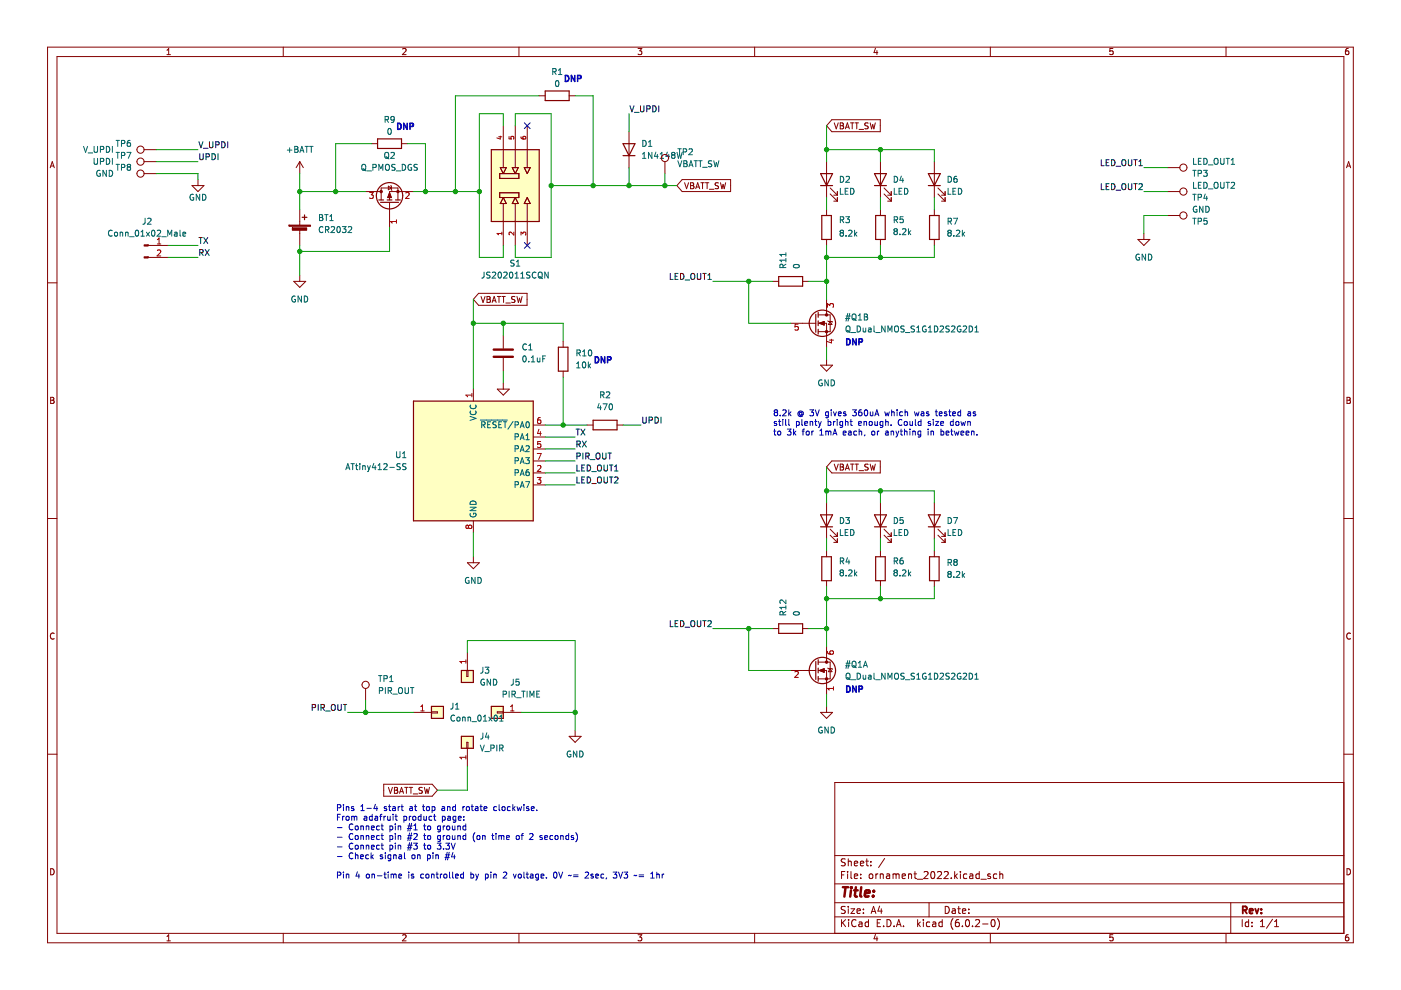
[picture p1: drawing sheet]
<svg xmlns="http://www.w3.org/2000/svg" width="297mm" height="210mm" viewBox="0 0 297 210" stroke-linecap="round" stroke-linejoin="round" font-family="sans-serif">
<path d="M.1 0h297v209.9h-297z" fill-rule="evenodd" fill="#fff" stroke="#fff" stroke-width=".21"/>
<g fill="none" stroke="#840000" stroke-width=".21">
<path d="M10.1 10h276.8v189.9h-276.8zM12.1 12h272.8v185.9h-272.8zM35.4 11.6h.7M35.4 10.7l.4-.4v1.3M60.1 10v2M85.4 10.4l.5-.1 .2 .4-.8 .9h.8M110 10v2M135.3 10.3h.8l-.5 .5 .4 .1v.6l-.2 .1-.5-.1M160 10v2M185.6 10.2l-.3 .9h.8M185.9 10.7v.9M210 10v2"/>
<path d="M236 10.3h-.7v.6l.6-.1 .1 .7-.2 .1-.5-.1M259.9 10v2M285.9 10.3h-.4l-.2 .3v.7l.2 .3 .4-.1v-.7h-.4l-.2 .2M10.6 35.6l.5-1.3 .4 1.3M10.8 35.2h.6M30.6 34.3h2.5M30.6 36.8h2.5M30.6 31.7h2.5M40.7 39.3h2.5l-1.2 1.3zM42 38.1v1.2M63.6 34.3l-.8 1.2M63.6 34.3v2.5"/>
<path d="M63.6 34.3l.7 1.2M78.8 30.5h1.3M82.3 39.5l.7 .4-.7 .3zM82.8 39.3l.3 1.1M85.1 30.5h1.3M105.9 36.8h4.1v1h-4.1zM106.1 35.5h1.2l-.6 1.3zM106.7 26.7v8.8M108.6 35.5h1.3l-.7 1.3zM109.2 26.7v8.8M111.2 35.5h1.2l-.6 1.3zM111.8 26.7v8.8"/>
<path d="M114.3 20.3h1.3M120.7 20.3h1.2M133.4 27.9v7.6M141 34.3v2.5M144.6 38.1h10.3v2.5h-10.3l-1.1-1.3zM145.1 38.7l.5 1.3 .4-1.3M146.4 39.3h.4M146.4 38.7h.4l.3 .3-.3 .3 .3 .2v.3l-.2 .2h-.5zM147.6 39.7h.6M148.6 38.7h.7M149 38.7v1.3M149.6 38.7h.7"/>
<path d="M149.9 38.7v1.3M152.3 38.8l-.6 .1v.3l.5 .3 .1 .3-.2 .2h-.5M152.8 38.7l.3 1.3 .2-.9 .2 .9 .3-1.3M175.2 34.3v7.6M176 39.9l1.5 1.5M176.4 25.4h10.2v2.5h-10.2l-1.2-1.2zM176.9 26.1l.4 1.2 .4-1.2M178.1 26.1h.5l.2 .2-.2 .4 .2 .1 .1 .3-.3 .2h-.5zM178.1 26.7h.5M179.2 27.3l.5-1.2 .4 1.2M179.4 27h.6M180.3 26.1h.7"/>
<path d="M180.7 26.1v1.2M181.3 26.1h.7M181.7 26.1v1.2M182.1 27.4h1M184.1 26.1l-.7 .1v.3l.5 .3 .2 .3-.3 .2h-.5M184.5 26.1l.3 1.2 .2-.9 .3 .9 .3-1.2M186.7 34.3v7.6M187.4 39.9l1.6 1.5M198.1 34.3v7.6M198.9 39.9l1.5 1.5M247.6 35.5h2.5M285.5 35.6l.4-1.3 .5 1.3"/>
<path d="M285.6 35.2h.6M10.1 60h2M31.4 54.6h4.2M31.4 52h4.2M62.3 59.7h2.5l-1.2 1.2zM63.6 44.4v3.3M63.6 48.7v3.3M63.6 58.4v1.3M77.5 40.6h3.3M80.8 42.4v-2.5h3.6v2.5M82.6 42.9v5.3M82.6 40.9l.4 1h-.8z"/>
<path d="M87.7 40.6h-5.1v1.8M105.9 40.9h4.1v1h-4.1zM106.7 43.2v8.8M106.7 41.9l.6 1.3h-1.2zM109.2 41.9l.7 1.3h-1.3zM109.2 43.2v8.8M111.8 41.9l.6 1.3h-1.2zM111.8 43.2v8.8M147.5 40l.4-1.3 .4 1.3M150.4 40.1h1M163.8 59.7h1.3M170.2 59.7h1.2"/>
<path d="M175.2 44.4v1.3M175.2 50.8v1.2M176 41.1l1.5 1.5M176.8 42.6h.7M176.8 41.4h.7M177.5 40.6v.8M177.5 41.9v.7M186.7 44.4v1.3M186.7 50.8v1.2M187.4 41.1l1.6 1.5M188.2 42.6h.8M188.2 41.4h.8"/>
<path d="M189 40.6v.8M189 41.9v.7M198.1 44.4v1.3M198.1 50.8v1.2M198.9 41.1l1.5 1.5M199.6 42.6h.8M199.6 41.4h.8M200.4 40.6v.8M200.4 41.9v.7M241.3 50.8h2.5l-1.3 1.2zM242.5 49.5v1.3M247.6 40.6h2.5"/>
<path d="M247.6 45.7h2.5M284.9 60h2M101.5 62.2h10.2v2.5h-10.2l-1.1-1.2zM102 62.9l.4 1.2 .4-1.2M103.3 62.9h.4l.2 .2-.2 .4 .2 .1 .1 .3-.3 .2h-.4zM103.3 63.5h.4M104.3 64.1l.5-1.2 .4 1.2M104.5 63.8h.6M105.4 62.9h.8M105.8 62.9v1.2M106.4 62.9h.7M106.7 71.1v2.8"/>
<path d="M106.7 75.9v2.8M106.8 62.9v1.2M107.2 64.2h1M109.2 62.9l-.7 .1v.3l.6 .3 .1 .3-.3 .2h-.4M109.6 62.9l.3 1.2 .2-.9 .3 .9 .3-1.2M119.4 72.3v1.3M119.4 78.7v1.3M167.6 68.5h5.4M173.5 68.5h1.7v5.1M173.5 66.8h2.5v3.5h-2.5M173.7 68.5l1-.3v.7zM174 77.4h2.5l-1.3 1.3z"/>
<path d="M175.2 63.5v3.3M175.2 76.2v1.2M175.5 68l1 .3M176 68.2l.4 .6h-.8zM10.7 84.2h.5l.2 .3-.2 .4 .2 .1 .1 .3-.3 .2h-.5zM10.7 84.9h.5M100.4 82.5v2.5M105.4 82.5h2.6l-1.3 1.3zM106.7 81.2v1.3M113.1 90.1h2.5M113.1 92.7h2.5M113.1 95.2h2.5"/>
<path d="M113.1 97.7h2.5M124.5 90.1h1.2M130.8 90.1h1.3M176.4 97.7h10.2v2.6h-10.2l-1.2-1.3zM176.9 98.4l.4 1.3 .4-1.3M178.1 98.4h.5l.2 .2-.2 .4 .2 .1 .1 .3-.3 .3h-.5zM178.1 99h.5M179.2 99.7l.5-1.3 .4 1.3M179.4 99.3h.6M180.3 98.4h.7M180.7 98.4v1.3M181.3 98.4h.7"/>
<path d="M181.7 98.4v1.3M182.1 99.8h1M184.1 98.5h-.7v.4l.5 .2 .2 .3-.3 .3-.5-.1M184.5 98.4l.3 1.3 .2-.9 .3 .9 .3-1.3M285.6 84.2h.4l.3 .3-.3 .4 .3 .1v.3l-.2 .2h-.5zM285.6 84.9h.4M10.1 109.9h2M99.1 119.3h2.5l-1.2 1.3zM100.4 110.4v2.6M100.4 118v1.3M113.1 100.3h2.5M113.1 102.8h2.5"/>
<path d="M175.2 106.6v7.6M175.2 116.8v1.2M176 113.5l1.5 1.5M176 112.2l1.5 1.5M176.8 115h.7M176.8 113.7h.7M177.5 113v.7M177.5 114.2v.8M186.7 106.6v7.6M186.7 116.8v1.2M187.4 113.5l1.6 1.5M187.4 112.2l1.6 1.5"/>
<path d="M188.2 115h.8M188.2 113.7h.8M189 113v.7M189 114.2v.8M198.1 106.6v7.6M198.1 116.8v1.2M198.9 113.5l1.5 1.5M198.9 112.2l1.5 1.5M199.6 115h.8M199.6 113.7h.8M200.4 113v.7M200.4 114.2v.8"/>
<path d="M284.9 109.9h2M11.5 134.3a.58 .58 0 0 0-.8 .6 .58 .58 0 0 0 .8 .5M99.1 138.4v3.8M163.8 133.3h1.3M170.2 133.3h1.2M175.2 123.1v1.3M175.2 137.1v3.3M186.7 123.1v1.3M198.1 123.1v1.3M286.3 134.3a.58 .58 0 0 0-.8 .6 .58 .58 0 0 0 .8 .5M10.1 159.9h2M77.5 146v2.5"/>
<path d="M87.7 151h3.8M91.5 150.9h1.2v.3h-1.2zM99 142.2h.2v1.2h-.2zM99 157.4h.2v1.3h-.2zM99.1 158.7v3.8M105.4 150.9h1.3v.3h-1.3zM106.7 151h3.8M120.7 156.1h2.5l-1.3 1.3zM121.9 154.9v1.2M167.6 142.2h5.4M173.5 142.2h1.7v5M173.5 140.4h2.5v3.5h-2.5"/>
<path d="M173.7 142.2l1-.4v.7zM174 151h2.5l-1.3 1.3zM175.2 149.8v1.2M175.5 141.7l1 .2M176 141.8l.4 .6h-.8zM284.9 159.9h2M81.4 166.3h10.2l1.1 1.2-1.1 1.3h-10.2zM82.4 166.9l.4 1.3 .4-1.3M83.6 166.9h.4l.3 .3-.3 .3 .3 .2v.3l-.2 .2h-.5zM83.6 167.5h.4M84.7 168.2l.4-1.3 .5 1.3M84.8 167.8h.6"/>
<path d="M85.8 166.9h.7M86.2 166.9v1.3M86.8 166.9h.7M87.1 166.9v1.3M87.6 168.3h1M89.5 167l-.6 .1v.3l.5 .3 .1 .3-.2 .2-.5-.1M90 166.9l.3 1.3 .2-.9 .3 .9 .3-1.3M284.9 165.9h-107.9v32M10.7 184.2a.66 .66 0 0 1 .8 .6 .66 .66 0 0 1-.8 .7zM35.4 198.6l.4-.4v1.3M35.4 199.5h.7M60.1 197.9v2"/>
<path d="M85.4 198.3l.5-.1 .2 .4-.8 .9h.8M110 197.9v2M135.3 198.2h.8l-.5 .5 .4 .1v.6l-.2 .1-.5-.1M160 197.9v2M177 194.4h107.9M177 191.4h107.9M177 187.4h107.9M177 181.4h107.9M178.4 195v1.5M178.4 185.5h.5M178.6 195.6l.7 .9M179.1 184.8h-.7v1.5"/>
<path d="M179.2 192.2h-.6l-.2 .1v.4l.7 .3 .1 .4-.3 .3-.5-.1M179.2 182.2l-.6-.1-.2 .1v.5l.7 .2 .1 .4-.3 .3-.5-.1M179.3 195l-.9 .8M179.7 184.8v.1M179.7 185.3v1M179.9 182.1v1.5M179.9 192.2v.1M179.9 192.7v1M179.9 182.7l.2-.1 .3 .1 .1 .9M179.9 195v.1M179.9 195.5v1M180.4 192.7h.8l-.8 1h.8"/>
<path d="M180.4 184.8v1.3l.2 .2M181.1 185.8l.7-.2v-.2l-.5-.1-.2 .2 .1 .7h.6M181.1 183.1l.7-.2v-.2l-.5-.1-.2 .2 .1 .7h.6M181.5 195.1a.71 .71 0 0 0-1 .5 .71 .71 0 0 0 .7 .9l.3-.2M181.7 193.2l.7-.2-.1-.3h-.4l-.2 .2 .1 .7h.5M182.1 195.5h.6l.1 1M182.4 183.1l.7-.2v-.2l-.5-.1-.2 .2 .1 .7h.6M182.5 186.1v.2M182.5 185.4v.1M182.8 195.8l-.5 .1-.2 .2 .2 .4 .5-.1M183.1 192.7v.2M183.1 193.5v.2"/>
<path d="M183.6 182.6h.5M183.8 182.1v1.3l.3 .2M184.1 195.5h-.4l-.3 .3 .2 .6h.5M184.1 195v1.5M184.4 185.4l.4-.1 .3 .3v.4l-.3 .3-.4-.1-.1-.2zM184.6 183.4v.2M184.6 182.7v.1M184.7 193.7l.5-1.5 .5 1.5M184.8 193.2h.8M185.6 198.1l-.3 .9h.8M185.7 185.3v1M185.9 198.6v.9"/>
<path d="M186 195.7h.5M186.1 185.3l-.4 .3M186.5 192.1l-.4 1.1h1M186.6 185.4l.2-.1 .4 .1 .1 .9M186.6 185.3v1M186.7 195h-.7v1.5h.7M186.8 192.7v1M187.3 196.3v.2M187.6 182l-1.3 1.9M188 185.4h.6v.9M188.1 195a.76 .76 0 0 1 .8 .7 .76 .76 0 0 1-.8 .8zM188.6 185.6l-.5 .1-.2 .2 .2 .4 .5-.1"/>
<path d="M189.3 185.4l.5-.1 .2 .2M189.3 185.3v1M189.6 196.3v.2M190 185.5l.2-.2 .4 .1v.9M190 185.5v.8M190.1 196.5l.5-1.5 .5 1.5M190.2 196h.7M191.3 185.8l.7-.2-.1-.2-.4-.1-.2 .2v.7h.6M191.6 196.3v.2M192.6 185.4l.2-.1 .4 .1 .1 .9M192.6 185.3v1M193.8 185.3h.5"/>
<path d="M194 184.8v1.3l.3 .2M194.5 186.4h1.1M194.6 195v1.5M194.7 195.9l.4 .6M195.1 195.5l-.5 .5M195.8 195v.1M195.8 195.5v1M195.9 184.9l.6-.1 .3 .4-1 1.1h1M197 191.4v3M197.1 195.5h-.4l-.3 .3 .2 .6h.5M197.5 184.9l.2-.1a.8 .8 0 0 1 .5 .7 .8 .8 0 0 1-.5 .8l-.4-.6zM197.8 195.5h.5l.1 1"/>
<path d="M198.4 195.8l-.5 .1-.2 .2 .2 .4 .5-.1M198.8 184.9l.5-.1 .3 .4-.9 1.1h.9M199.8 195.5h-.5l-.2 .3 .1 .6h.6M199.8 195v1.5M200.2 184.9l.6-.1 .3 .4-1 1.1h1M200.4 192.2a.76 .76 0 0 1 .9 .7 .76 .76 0 0 1-.9 .8zM201.7 186.1v.2M201.9 192.7h.6l.1 1M202.1 194.8a1.72 1.72 0 0 0 0 2.2M202.4 184.8v1.5M202.6 193l-.5 .1-.3 .2 .3 .4 .5-.1M202.6 185.7l.4 .6"/>
<path d="M203 185.3l-.6 .6M203.1 192.7h.5M203.3 192.2v1.3l.3 .2M203.3 195h-.5a1.01 1.01 0 0 0 0 1.5l.5-.2 .1-.5-.3-.3-.4 .1-.1 .2M203.6 184.8v.1M203.6 185.3v1M204.1 193.2l.7-.2-.1-.3h-.4l-.2 .2v.7h.6M204.1 196.3v.2M204.8 195.1l.3-.1a.8 .8 0 0 1 .5 .7 .8 .8 0 0 1-.5 .8l-.4-.6zM205 185.4l-.4-.1-.3 .3 .1 .6h.6M205.4 193.5v.2M205.4 192.7v.2"/>
<path d="M205.6 185.4h.6l.1 .9M206.2 196.3v.2M206.3 185.6l-.5 .1-.2 .2 .2 .4 .5-.1M206.8 195.1l.6-.1 .3 .4-.9 1.1h.9M207.6 185.4l-.4-.1-.3 .3 .1 .6h.6M207.6 184.8v1.5M208 186.4h1.1M208.3 195.9h1.2M210 197.9v2M210 185.4l-.4-.1-.2 .2 .1 .2 .5 .2v.3h-.6M210.3 195.1l.2-.1a.8 .8 0 0 1 .5 .7 .8 .8 0 0 1-.5 .8l-.4-.6zM211.3 185.4l-.4-.1-.3 .3 .2 .6h.5"/>
<path d="M211.5 194.8a1.72 1.72 0 0 1 0 2.2M212 185.4l.2-.1 .3 .1 .1 .9M212 184.8v1.5M236 198.2h-.7v.6l.6-.1 .1 .7-.2 .1-.5-.1M259.9 197.9v2M260.9 191.4v6.5M263.4 195v1.5M264.7 195.5h-.4l-.3 .3 .2 .6h.5M264.7 195v1.5M265.4 196.3v.2M265.4 195.5v.2M267.2 196.5h.9"/>
<path d="M267.2 195.4l.5-.4v1.5M269.8 194.9l-1.3 1.9M270.2 196.5h.9M270.2 195.4l.5-.4v1.5M285.6 184.2a.66 .66 0 0 1 .7 .6 .66 .66 0 0 1-.7 .7zM285.9 198.2h-.4l-.2 .3v.7l.2 .3 .4-.1v-.7h-.4l-.2 .2"/>
<circle cx="29.8" cy="31.7" r=".76"/>
<circle cx="29.8" cy="34.3" r=".76"/>
<circle cx="29.8" cy="36.8" r=".76"/>
<circle cx="141" cy="33.5" r=".76"/>
<circle cx="250.9" cy="35.5" r=".76"/>
<circle cx="250.9" cy="45.7" r=".76"/>
<circle cx="250.9" cy="40.6" r=".76"/>
<circle cx="77.5" cy="145.2" r=".76"/>
</g>
<path d="M263.5 193l.7-.1 .2-.2-.1-.4-.8-.1v1.5M263.9 193l.5 .7M264.9 193.2l.7-.2v-.3h-.5l-.2 .2 .1 .7h.6M266.1 192.7l.4 1 .3-1M267.4 193.5v.2M267.4 192.7v.2" fill="none" stroke="#840000" stroke-width=".39"/>
<path d="M178.7 188.1h1.1M179.3 188.1l-.3 2M180.4 188.8l-.1 1.3M180.5 188.1v.2M181.1 188.8h.8M181.5 188.1l-.3 1.7 .1 .2 .4 .1M182.6 188.1l-.2 1.7 .2 .3M183.4 189.4l1-.2-.1-.3-.5-.1-.4 .3v.9h.8M185.1 189.9v.2M185.3 188.9l-.1 .2" fill="none" stroke="#840000" stroke-width=".52"/>
<g fill="none" stroke="#006464" stroke-width=".21">
<path d="M117.2 15.2l.6-.1 .1-.4-.7-.2v1.3M117.5 15.2l.4 .6M117.9 17.2l.2-.1a.68 .68 0 0 1 .4 .6 .68 .68 0 0 1-.4 .6l-.3-.4zM118.4 15.8h.7M118.4 14.9l.4-.4v1.3M17.7 31l.4 1.3 .5-1.3M18.7 32.4h1M20 31v1.1l.2 .2 .4-.1 .1-.1v-1.1M20 33.6v1l.2 .2h.4l.1-.2v-1M21.2 36.2a.58 .58 0 0 0-.7 .6 .58 .58 0 0 0 .8 .5v-.5h-.3M21.3 31.7l.6-.1v-.4l-.6-.2v1.3M21.3 34.2h.6v-.5l-.6-.1v1.2"/>
<path d="M22.6 36.1v1.3l-.8-1.3v1.3M22.6 31a.64 .64 0 0 1 .7 .7 .64 .64 0 0 1-.7 .6zM22.6 33.6a.64 .64 0 0 1 .7 .6 .64 .64 0 0 1-.7 .6zM23.2 36.1a.64 .64 0 0 1 .7 .6 .64 .64 0 0 1-.7 .7zM23.8 31v1.3M23.8 33.6v1.2M24.6 32.3h.7M24.6 34.8h.7M24.6 29.8h.7M25 29.8v1.2M25 32.3v1.3M25 34.8v1.3"/>
<path d="M25.8 33l.6-.1v-.5l-.6-.1v1.3M25.8 30.4h.6v-.5l-.6-.1v1.2M25.8 35.5l.6-.1v-.4l-.6-.2v1.3M26.9 32.3h.9l-.6 1.3M27.2 35.4l-.2-.3 .2-.3 .4 .1 .1 .2-.3 .3M27.2 35.4l-.2 .2v.3l.2 .2h.2l.3-.2-.1-.4-.2-.1M27.2 35.4h.2M27.6 29.8h-.4l-.2 .3v.7l.2 .2 .4-.1v-.6h-.4l-.2 .2M60.9 31.8h1M61.4 31.3v1M62.5 31h.4l.3 .3-.3 .3 .3 .2v.3l-.2 .2h-.5zM62.5 31.6h.4"/>
<path d="M63.6 32.3l.4-1.3 .4 1.3M63.7 31.9h.6M64.7 31h.7M65 31v1.3M65.6 31h.8M66 31v1.3M76.8 35l.2-.2a.43 .43 0 0 1 .5 .5v.4a.42 .42 0 0 1-.4 .4 .42 .42 0 0 1-.4-.4zM76.9 35.8l.7 .4M77.8 36.2h1M79.1 35.5l.6-.1v-.4l-.6-.2v1.3M80.3 36.1v-1.3l.4 1 .5-1v1.3M81.6 32.5l.3-.2a.43 .43 0 0 1 .5 .4v.5a.42 .42 0 0 1-.4 .4 .42 .42 0 0 1-.4-.4z"/>
<path d="M81.7 25.4l.6-.1v-.5l-.6-.1v1.3M81.8 35l.2-.2a.43 .43 0 0 1 .6 .5v.4a.42 .42 0 0 1-.5 .4 .42 .42 0 0 1-.4-.4zM81.8 33.3l.7 .4M82 25.4l.4 .6M82.3 27.3l.2-.1a.68 .68 0 0 1 .5 .7 .68 .68 0 0 1-.5 .6l-.3-.5zM82.9 32.4l.5-.1 .2 .4-.8 .9h.8M83.6 25.2l-.3 .3-.3-.1-.1-.6 .4-.1 .3 .2-.1 .8-.2 .2-.3 .1M83.8 34.9l-.5-.1-.3 .3 .2 .3 .5 .2v.4l-.7 .1M84 36.2h1M85.3 34.8a.64 .64 0 0 1 .7 .7 .64 .64 0 0 1-.7 .6zM87.2 34.9a.58 .58 0 0 0-.7 .6 .58 .58 0 0 0 .8 .5v-.4h-.3M88.5 34.9l-.7 .1v.3l.6 .3 .1 .3-.3 .2h-.4"/>
<path d="M136.2 33.6h.7M136.2 32.7l.4-.4v1.3M136.3 29.8a.64 .64 0 0 1 .7 .6 .64 .64 0 0 1-.7 .6zM137.5 31h.7M137.5 30.1l.4-.3v1.2M138.2 32.3v1.3l-.7-1.3v1.3M139.1 32.2l-.3 1h.7M139.4 32.7v.9M140 33.6h.7M140 32.7l.3-.4v1.3M141.5 32.2l-.3 1h.8M141.8 32.7v.9"/>
<path d="M142.6 32.9l-.2-.3 .2-.3h.3l.2 .2-.2 .4M142.6 32.9l-.2 .2v.4l.2 .1h.3l.2-.3v-.3l-.2-.1M142.6 32.9h.3M143.5 32.3l.3 1.3 .3-.9 .2 .9 .3-1.3M143.7 31.5h.7M143.7 34.1l.4 1.3 .5-1.3M144.1 31.5v1.3M144.9 32.2l.6-.1v-.4l-.6-.2v1.3M145 34.1h.4l.3 .2-.3 .4 .3 .1v.3l-.2 .3h-.5zM145 34.7h.4M146.1 31.7l.5-.2 .2 .4-.8 .9h.8M146.1 35.4l.4-1.3 .4 1.3"/>
<path d="M146.2 35h.6M147.2 34.1h.7M147.5 34.1v1.3M148.1 34.1h.8M148.5 34.1v1.3M149 35.5h.9M150.9 34.1l-.7 .1v.4l.6 .2 .1 .3-.2 .3-.5-.1M151.3 34.1l.3 1.3 .3-1 .2 1 .3-1.3M178.2 37.4a.64 .64 0 0 1 .7 .6 .64 .64 0 0 1-.7 .7zM178.2 39.9v1.3h.6M179.4 37.5l.5-.1 .2 .3-.8 1h.8M179.8 39.9h-.6v1.3h.6"/>
<path d="M180.3 39.9a.64 .64 0 0 1 .8 .7 .64 .64 0 0 1-.8 .6zM189.6 37.4a.64 .64 0 0 1 .7 .6 .64 .64 0 0 1-.7 .7zM189.6 39.9v1.3h.6M191.1 37.3l-.3 .9h.8M191.2 39.9h-.6v1.3h.6M191.4 37.8v.9M191.8 39.9a.64 .64 0 0 1 .7 .7 .64 .64 0 0 1-.7 .6zM201 37.4a.64 .64 0 0 1 .7 .6 .64 .64 0 0 1-.7 .7zM201 39.9v1.3h.6M202.6 39.9h-.6v1.3h.6M202.8 37.4h-.3l-.2 .3-.1 .7 .3 .3 .4-.2-.1-.6h-.3l-.3 .2M203.2 39.9a.64 .64 0 0 1 .7 .7 .64 .64 0 0 1-.7 .6z"/>
<path d="M252.9 36.1h.7M253.1 33.6v1.2h.6M253.1 38.7v1.2h.6M253.2 36.1v1.3M254 36.8l.6-.1 .1-.5-.7-.1v1.3M254.1 34.2h.4M254.1 39.3h.4M254.7 33.6h-.6v1.2h.6M254.7 38.7h-.6v1.2h.6M255.2 36.1h.8l-.5 .5 .4 .1v.6l-.2 .1-.5-.1M255.2 33.6a.64 .64 0 0 1 .8 .6 .64 .64 0 0 1-.8 .6zM255.2 38.7a.64 .64 0 0 1 .8 .6 .64 .64 0 0 1-.8 .6z"/>
<path d="M256.2 35h1M257.5 33.8l.2-.2a.43 .43 0 0 1 .6 .4v.4a.42 .42 0 0 1-.5 .5 .42 .42 0 0 1-.4-.5zM257.5 38.8l.2-.1a.43 .43 0 0 1 .6 .4v.4a.42 .42 0 0 1-.5 .4 .42 .42 0 0 1-.4-.4zM258.8 33.6v1l.2 .2h.3l.2-.2v-1M258.8 38.7v1l.2 .2h.3l.2-.2v-1M259.9 33.6h.8M259.9 38.7h.8M260.3 33.6v1.2M260.3 38.7v1.2M261 34.8h.8M261 33.9l.4-.3v1.2M261 38.8l.5-.1 .3 .3-.8 .9h.8"/>
<path d="M23.8 48.9a.56 .56 0 0 0-.8 .5 .56 .56 0 0 0 .8 .6M24.3 49.4l.2-.2 .4 .2-.1 .6h-.5zM25.5 49.4l.5-.1v.8M25.5 49.2v.9M26.6 49.4l.5-.1 .1 .8M26.6 49.2v.9M27.5 50.2h.9M28.8 48.9l.2-.1a.68 .68 0 0 1 .4 .6 .68 .68 0 0 1-.4 .7l-.3-.5zM29.9 50.1h.7M29.9 49.2l.3-.4v1.3M30.8 46.3l-.1 1.1-.4 .1M31 49.2l.7 .9"/>
<path d="M31.3 46.4l.5-.1 .2 .3-.8 .9h.8M31.7 49.2l-.7 .9M32.2 48.9l.2-.1a.68 .68 0 0 1 .5 .6 .68 .68 0 0 1-.5 .7l-.3-.5zM33.3 48.9l.5-.1 .3 .4-.8 .9h.8M34.3 50.2h1M35.6 50.1v-1.3l.4 .9 .4-.9v1.3M37 49.3h.5l.1 .8M37.6 49.5l-.6 .3 .1 .3 .5-.1M38.2 48.8v1.1l.1 .2M38.8 49.7l.6-.2-.1-.2-.3-.1-.2 .2v.6h.5M41 41.3a.58 .58 0 0 0-.7 .5 .58 .58 0 0 0 .8 .5v-.4h-.3M42.3 41.2v1.3l-.7-1.3v1.3"/>
<path d="M42.9 41.2a.64 .64 0 0 1 .8 .6 .64 .64 0 0 1-.8 .7zM67.7 45.5h.5l.2 .2-.2 .4 .2 .1 .1 .3-.3 .3h-.5zM67.7 46.1h.5M68.5 48.2a.56 .56 0 0 0-.8 .5 .56 .56 0 0 0 .8 .5M68.8 45.5h.8M69 48.7l.6-.1 .1-.4-.7-.2v1.3M69.2 45.5v1.3M69.3 48.7l.4 .6M69.9 45.9l.4-.4v1.3M69.9 46.8h.7M70.2 48.2l.5-.2 .2 .4-.7 .9h.7M71.5 48.2l.2-.2a.68 .68 0 0 1 .5 .7 .68 .68 0 0 1-.5 .6l-.3-.5z"/>
<path d="M72.6 48h.8l-.5 .5 .4 .1v.6l-.2 .1-.5-.1M73.8 48.2l.5-.2 .3 .4-.8 .9h.8M102.6 57.7v1.1l-.5 .2M103.9 57.8h-.7v.4l.6 .2 .1 .3-.2 .3-.5-.1M104.4 57.8l.5-.1 .2 .4-.8 .9h.8M105.7 57.8l.2-.1a.68 .68 0 0 1 .4 .6 .68 .68 0 0 1-.4 .7l-.3-.5zM106.8 57.8l.5-.1 .2 .4-.8 .9h.8M108.1 57.8l.2-.1a.68 .68 0 0 1 .4 .6 .68 .68 0 0 1-.4 .7l-.3-.5zM109 55.2h-.5l-.2 .2 .1 .3 .5 .2v.4l-.6 .1M109.2 59h.7M109.2 58.1l.4-.4v1.3M109.5 56.4h.7"/>
<path d="M109.5 55.5l.4-.3v1.2M110.4 59h.8M110.4 58.1l.4-.4v1.3M112.4 57.8h-.7v.4l.5 .2 .2 .3-.3 .3-.5-.1M113.6 57.8a.56 .56 0 0 0-.8 .5 .56 .56 0 0 0 .8 .5M114.2 57.9l.2-.2a.43 .43 0 0 1 .6 .4v.4a.42 .42 0 0 1-.5 .5 .42 .42 0 0 1-.4-.5zM114.4 58.7l.6 .4M116.2 57.7v1.3l-.7-1.3v1.3M166 56.7v-.6h-.5l-.1 .6h1.2M166.6 55.2h-1.2l.3 .3M166.6 54h-1.2l.3 .3M166.6 53.6v.7"/>
<path d="M166.6 54.8v.7M166.6 56l-.6 .4M168.3 56.2a.61 .61 0 0 1 .7-.2 .61 .61 0 0 1 .4 .6 .75 .75 0 0 1-1.2-.2zM178.2 46.6h.6v-.5l-.6-.1v1.2M178.4 49.4l-.3 .2v.2l.3 .3 .3-.1 .1-.2v-.3l-.2-.1M178.4 49.4l-.3-.3 .3-.3 .3 .1 .1 .1-.2 .4M178.4 49.4h.2M178.5 46.6l.4 .6M179.2 40.5h.4M179.3 46h.8l-.4 .4 .3 .2v.5l-.1 .1-.6-.1M179.4 50v.1M179.9 48.9l.5-.1 .2 .4-.7 .9h.7"/>
<path d="M181.2 48.8v1.3M181.3 49.6l.4 .5M181.7 49.2l-.5 .5M189.6 46.6h.6l.1-.5-.7-.1v1.2M189.8 49l-.3 .3v.2l.3 .3h.2l.3-.3-.1-.3-.2-.2M189.8 49l-.3-.2 .3-.3h.2l.3 .2-.3 .3M189.8 49h.2M189.9 46.6l.4 .6M190.6 40.5h.4M190.8 49.6v.2M191.3 48.6l.5-.1 .3 .4-.8 .9h.8M191.5 46h-.6l-.1 .6 .6-.1 .1 .6-.2 .1-.5-.1"/>
<path d="M192.6 48.5v1.3M192.7 49.3l.4 .5M193.1 48.9l-.5 .5M201 46.9h.6l.1-.5-.7-.1v1.2M201.2 49.4l-.2 .2v.2l.2 .3h.2l.3-.3-.1-.3-.2-.1M201.2 49.4l-.2-.3 .2-.3h.2l.3 .2-.3 .4M201.2 49.4h.2M201.3 46.9l.4 .6M202 40.5h.5M202.2 46.3h.8l-.5 1.2M202.2 50v.1M202.8 48.9l.5-.1 .2 .4-.8 .9h.8"/>
<path d="M204 48.8v1.3M204.2 49.6l.3 .5M204.5 49.2l-.5 .5M241.6 53.9a.58 .58 0 0 0-.8 .6 .58 .58 0 0 0 .8 .5v-.4h-.2M242.9 53.9v1.3l-.7-1.3v1.3M243.5 53.9a.64 .64 0 0 1 .7 .6 .64 .64 0 0 1-.7 .7zM252.9 46.3h.7M252.9 41.2h.7M253.2 41.2v1.3M253.2 46.3v1.2M253.7 43.8a.58 .58 0 0 0-.7 .6 .58 .58 0 0 0 .8 .5v-.4h-.3M254 46.9h.6l.1-.5-.7-.1v1.2"/>
<path d="M254 41.9l.6-.1 .1-.5-.7-.1v1.3M255.1 43.7v1.3l-.8-1.3v1.3M255.5 41.1l-.3 .9h.8M255.7 43.7a.64 .64 0 0 1 .7 .7 .64 .64 0 0 1-.7 .6zM255.8 41.6v.9M255.9 46.3h-.6l-.1 .6 .6-.1 .1 .6-.2 .1-.5-.1M256.2 40h1M62.6 62.8a.58 .58 0 0 0-.7 .6 .58 .58 0 0 0 .7 .5v-.4h-.2M63.9 62.8v1.2l-.7-1.2v1.2M64.5 62.8a.64 .64 0 0 1 .8 .6 .64 .64 0 0 1-.8 .6zM111 75.6l.1-.1a.68 .68 0 0 1 .5 .6 .68 .68 0 0 1-.5 .6l-.3-.5zM111.6 73a.56 .56 0 0 0-.8 .6 .56 .56 0 0 0 .8 .5"/>
<path d="M112.1 74.2h.7M112.1 73.3l.4-.4v1.3M112.1 76.6v.1M112.6 76.7h.8M112.6 75.8l.4-.3v1.2M113.9 75.9l.1 .8 .5-.1M114.5 75.9v.8M115.1 76.1h.4M115.7 75.5h-.6v1.2M122.3 78h.7M122.3 77.1l.3-.4v1.3M122.3 74.9l.6-.1 .1-.5-.7-.1v1.3"/>
<path d="M122.6 74.9l.4 .6M123.5 75.5h.8M123.5 74.6l.4-.4v1.3M123.6 76.9l.2-.2a.68 .68 0 0 1 .4 .7 .68 .68 0 0 1-.4 .6l-.3-.5zM124.7 76.7v1.3M124.9 74.3l.1-.1a.68 .68 0 0 1 .5 .6 .68 .68 0 0 1-.5 .7l-.3-.5zM124.9 77.5l.3 .5M125.2 77.2l-.5 .4M179.3 67.5h.9M179.4 67h.9M179.4 69.3l.3-.2a.43 .43 0 0 1 .5 .4v.5a.42 .42 0 0 1-.4 .4 .42 .42 0 0 1-.4-.4zM179.6 70.1l.7 .4"/>
<path d="M179.7 66.5l-.3 1.6M180.2 66.5l-.4 1.6M180.5 70.5h.9M180.7 66.8l.2-.2a.43 .43 0 0 1 .6 .4v.4a.42 .42 0 0 1-.4 .5 .42 .42 0 0 1-.5-.5zM180.9 67.5l.7 .5M181.7 69.1a.64 .64 0 0 1 .8 .6 .64 .64 0 0 1-.8 .7zM182 67.8h.7M182 66.9l.3-.3v1.2M183 69.5l.1 .8h.4M183.2 66.6h.5l.2 .2-.2 .4 .2 .1 .1 .3-.3 .2h-.5zM183.2 67.2h.5M183.5 69.5v.9"/>
<path d="M184.2 69.6h.4l.1 .8M184.7 69.8l-.6 .3 .2 .3 .4-.1M185.3 69.1v1.1l.2 .2M185.7 70.5h.9M187.7 69.1v1.3l-.8-1.3v1.3M188.3 70.4v-1.3l.4 .9 .4-.9v1.3M189.7 69.3l.3-.2a.43 .43 0 0 1 .5 .4v.5a.42 .42 0 0 1-.4 .4 .42 .42 0 0 1-.4-.4zM191.7 69.2h-.7v.4l.6 .2 .1 .3-.2 .3-.5-.1M192 70.5h.9M193.9 69.2h-.7v.4l.6 .2 .1 .3-.3 .3-.4-.1M194.4 70.4h.7M194.4 69.5l.3-.4v1.3"/>
<path d="M196.3 69.2a.58 .58 0 0 0-.7 .6 .58 .58 0 0 0 .8 .5v-.5h-.3M196.8 70.4h.8M196.8 69.5l.4-.4v1.3M198.1 69.1a.64 .64 0 0 1 .7 .6 .64 .64 0 0 1-.7 .7zM199.3 69.2l.5-.1 .2 .4-.7 .9h.7M201.3 69.2h-.7v.4l.5 .2 .2 .3-.3 .3-.5-.1M201.7 69.2l.5-.1 .3 .4-.8 .9h.8M203.7 69.2a.58 .58 0 0 0-.8 .6 .58 .58 0 0 0 .8 .5v-.5h-.2M204.2 69.2l.5-.1 .2 .4-.7 .9h.7M205.5 69.1a.64 .64 0 0 1 .7 .6 .64 .64 0 0 1-.7 .7zM206.7 70.4h.7M206.7 69.5l.4-.4v1.3"/>
<path d="M73.3 99.6l.4-1.3 .5 1.3M73.4 99.2h.7M74.4 98.3h.7M74.8 98.3v1.3M75.4 98.7h.5M75.6 98.3v1.1l.3 .2M76.3 98.3v.1M76.3 98.7v.9M76.9 98.9l.5-.1v.8M76.9 98.7v.9M77.9 98.7l.3 .9M78.2 99.6l-.3 .4"/>
<path d="M78.5 98.7l-.3 .9M79.2 98.2l-.3 1h.8M79.6 98.7v.9M80.2 98.7l.3-.4v1.3M80.2 99.6h.7M81.4 98.4l.4-.1 .3 .4-.8 .9h.8M82.6 99.1h1M84.1 95.8v1l.2 .2h.3l.2-.2v-1M84.9 98.4h-.7v.4l.5 .2 .2 .3-.3 .3-.5-.1M85.4 97h.7M85.4 96.1l.3-.3v1.2M86.1 98.4h-.7v.4l.6 .2 .1 .3-.3 .3-.4-.1"/>
<path d="M99.7 88.3l1.2 .4-1.2 .4M99.8 87.1a.56 .56 0 0 0 .5 .8 .56 .56 0 0 0 .5-.8M99.8 85.9a.56 .56 0 0 0 .5 .8 .56 .56 0 0 0 .5-.8M101.8 89.1h5.8M102.1 90.1l.6-.1 .1-.5-.7-.1v1.3M102.4 90.1l.5 .6M103.4 90h.4M104 89.4h-.6v1.3h.6M105.2 89.5h-.6v.4l.5 .2 .1 .4-.2 .2-.5-.1M105.7 85.7a.58 .58 0 0 0-.7 .6 .58 .58 0 0 0 .8 .5v-.5h-.2M105.8 90h.4M106.4 89.4h-.6v1.3h.6"/>
<path d="M106.7 89.4h.8M107.1 85.6v1.3l-.8-1.3v1.3M107.1 89.4v1.3M107.7 85.6a.64 .64 0 0 1 .7 .7 .64 .64 0 0 1-.7 .6zM108.8 89.4l-1.1 1.6M109.2 92.6h.6l.1-.5-.7-.1v1.2M109.2 90.1l.6-.1 .1-.5-.7-.1v1.3M109.2 95.2l.6-.1 .1-.5-.7-.1v1.3M109.2 97.7l.6-.1 .1-.4-.7-.2v1.3M110.3 93.2l.4-1.2 .4 1.2M110.3 95.8l.4-1.3 .4 1.3M110.3 90.7l.4-1.3 .4 1.3"/>
<path d="M110.3 98.3l.4-1.3 .4 1.3M110.4 92.9h.6M110.4 95.4h.6M110.4 90.3h.6M110.4 97.9h.6M111.4 97h.8l-.4 .5 .4 .1v.6l-.2 .1-.6-.1M111.5 94.6l.5-.1 .2 .4-.8 .9h.8M111.5 93.2h.7M111.5 92.3l.4-.3v1.2M111.6 89.5l.2-.1a.68 .68 0 0 1 .4 .7 .68 .68 0 0 1-.4 .6l-.3-.5zM112.1 99.6h-.4l-.1 .3-.1 .7 .2 .2 .5-.1-.1-.6h-.4l-.2 .2M127 85.6l-.3 .9h.8"/>
<path d="M127.3 86v.9M127.3 83.7h.7v-.5l-.7-.1v1.2M127.7 83.7l.4 .6M127.9 85.6h.8l-.5 1.3M128.6 83.2l.4-.1 .3 .3-.8 .9h.8M129.3 85.7l.1-.1a.68 .68 0 0 1 .5 .7 .68 .68 0 0 1-.5 .6l-.3-.5zM174.3 80.6a.58 .58 0 0 0-.8 .6 .58 .58 0 0 0 .8 .5v-.4h-.2M175.6 80.5v1.3l-.7-1.3v1.3M176.2 80.5a.64 .64 0 0 1 .7 .7 .64 .64 0 0 1-.7 .6zM99.7 107.5h1.2l-1.2 .8h1.2M99.7 108.9a.58 .58 0 0 0 .6 .7 .58 .58 0 0 0 .5-.8h-.4v.3M99.8 106.3a.66 .66 0 0 1 .8 0 .66 .66 0 0 1 .3 .6h-1.2z"/>
<path d="M109.2 100.2h.6l.1-.5-.7-.1v1.2M109.2 102.8l.6-.1 .1-.5-.7-.1v1.3M110.3 100.8l.4-1.2 .4 1.2M110.3 103.4l.4-1.3 .4 1.3M110.4 100.5h.6M110.4 103h.6M111.4 102.1h.9l-.6 1.3M178.2 119l.6-.1v-.5l-.6-.1v1.3M178.2 109.7a.64 .64 0 0 1 .7 .7 .64 .64 0 0 1-.7 .6zM178.2 112.3v1.2h.6M178.5 119l.4 .6M179.2 112.9h.4"/>
<path d="M179.3 109.7h.8l-.4 .5 .3 .1v.6l-.1 .1-.6-.1M179.7 118.2l-.3 .9h.8M179.8 112.3h-.6v1.2h.6M180 118.7v.9M180.3 112.3a.64 .64 0 0 1 .8 .6 .64 .64 0 0 1-.8 .6zM189.6 109.7a.64 .64 0 0 1 .7 .7 .64 .64 0 0 1-.7 .6zM189.6 112.3v1.2h.6M189.6 119l.6-.1 .1-.5-.7-.1v1.3M189.9 119l.4 .6M190.6 112.9h.4M191.2 112.3h-.6v1.2h.6M191.4 118.3l-.4 .1-.1 .2-.1 .7 .2 .3 .5-.2-.1-.6h-.4l-.2 .2"/>
<path d="M191.5 109.7h-.6l-.1 .6h.6l.1 .6-.2 .1-.5-.1M191.8 112.3a.64 .64 0 0 1 .7 .6 .64 .64 0 0 1-.7 .6zM201 109.7a.64 .64 0 0 1 .7 .7 .64 .64 0 0 1-.7 .6zM201 112.3v1.2h.6M201 119.3l.6-.1 .1-.5-.7-.1v1.3M201.3 119.3l.4 .6M202 112.9h.5M202.2 109.7h.8l-.5 1.3M202.5 119.2l-.3-.3 .3-.3 .3 .1 .2 .2-.3 .3M202.5 119.2l-.3 .2v.2l.3 .3 .3-.1 .2-.2-.1-.3-.2-.1M202.5 119.2h.2M202.6 112.3h-.6v1.2h.6"/>
<path d="M203.2 112.3a.64 .64 0 0 1 .7 .6 .64 .64 0 0 1-.7 .6zM99.4 122.5a.58 .58 0 0 0-.7 .6 .58 .58 0 0 0 .8 .5v-.4h-.3M100.7 122.4v1.3l-.7-1.3v1.3M101.3 122.4a.64 .64 0 0 1 .8 .7 .64 .64 0 0 1-.8 .6zM166 130.4v-.6l-.5-.1-.1 .7h1.2M166.6 129.6l-.6 .5M166.6 127.2v.8l-.9-.8-.3 .3 .1 .4M166.6 128.4v.7M166.6 128.8h-1.2l.3 .3M168.3 129.8a.61 .61 0 0 1 .7-.2 .61 .61 0 0 1 .4 .6 .75 .75 0 0 1-1.2-.2zM178.4 121.4l-.3-.3 .3-.3 .3 .1 .1 .2-.2 .3M178.4 121.4h.2"/>
<path d="M178.4 121.4l-.3 .2v.3l.3 .2 .3-.1 .1-.1v-.4l-.2-.1M179.4 122v.1M179.9 121l.5-.2 .2 .4-.7 .9h.7M181.2 120.8v1.3M181.3 121.6l.4 .5M181.7 121.3l-.5 .4M189.8 121.4l-.3 .2v.3l.3 .2h.2l.3-.2-.1-.4-.2-.1M189.8 121.4l-.3-.3 .3-.3h.2l.3 .3-.3 .3M189.8 121.4h.2M190.8 122v.1M191.3 121l.5-.2 .3 .4-.8 .9h.8M192.6 120.8v1.3"/>
<path d="M192.7 121.6l.4 .5M193.1 121.3l-.5 .4M201.2 121.7l-.2 .2v.3l.2 .2h.2l.3-.2-.1-.4-.2-.1M201.2 121.7l-.2-.2 .2-.3h.2l.3 .2-.3 .3M201.2 121.7h.2M202.2 122.3v.1M202.8 121.3l.5-.1 .2 .3-.8 .9h.8M204 121.2v1.2M204.2 121.9l.3 .5M204.5 121.6l-.5 .5M80.3 143.2h.7M80.4 146.4h.6l.1-.5-.7-.1v1.2"/>
<path d="M80.6 143.2v1.3M81.4 143.9l.6-.1 .1-.4-.7-.2v1.3M81.7 145.8v1.2M82.3 146.4h.6l.1-.5-.7-.1v1.2M82.6 143.6l.4-.4v1.3M82.6 144.5h.7M82.6 146.4l.4 .6M83.3 147.2h.9M84.5 146l.3-.2a.43 .43 0 0 1 .5 .4v.4a.42 .42 0 0 1-.4 .5 .42 .42 0 0 1-.4-.5zM85.9 145.8v1l.2 .2h.3l.2-.2v-1M87 145.8h.7M87.4 145.8v1.2"/>
<path d="M96 149.1v1.1l-.5 .1M96.4 151.7a.56 .56 0 0 0-.8 .6 .56 .56 0 0 0 .8 .5M96.6 149.4l.3-.3v1.2M96.6 150.3h.7M97 152.1l.3-.1 .2 .3v.3l-.2 .3-.4-.3zM98.1 152.2l.5-.1v.8M98.1 152v.9M99.2 152.2l.5-.1 .1 .8M99.2 152v.9M100.1 153h.9M101.4 151.7l.2-.1a.68 .68 0 0 1 .4 .7 .68 .68 0 0 1-.4 .6l-.3-.5zM101.8 158l.5 1.2 .4-1.2"/>
<path d="M102.4 141.5l-.1 1.1-.4 .1M102.4 155.4l-.1 1.1-.4 .2M102.5 152.9h.7M102.5 152l.4-.4v1.3M102.7 144.1a.58 .58 0 0 0-.8 .6 .58 .58 0 0 0 .8 .5v-.5h-.2M102.8 159.4h1M102.9 141.5h.7l-.4 .4 .4 .2v.5l-.2 .1-.5-.1M103.2 155.4l-.3 .9h.8M103.5 155.8v.9M103.6 152l.7 .9M104 144v1.3l-.7-1.3v1.3M104.1 158.6h.6v-.5l-.6-.1v1.2"/>
<path d="M104.3 152l-.7 .9M104.6 144a.64 .64 0 0 1 .7 .6 .64 .64 0 0 1-.7 .7zM104.9 151.7l.1-.1a.68 .68 0 0 1 .5 .7 .68 .68 0 0 1-.5 .6l-.3-.5zM105.3 158v1.2M105.9 152l.4-.4v1.3M105.9 152.9h.8M105.9 158.6h.6l.1-.5-.7-.1v1.2M106.2 158.6l.5 .6M106.7 147.2l.6-.1v-.4l-.6-.2v1.3M107.9 146.5v1.3M108.6 147.2l.6-.1v-.4l-.6-.2v1.3M108.8 144v1.1l-.5 .2"/>
<path d="M108.9 147.2l.4 .6M109.5 147.9h1M110 144h-.6v.6l.6-.1v.7l-.1 .1-.5-.1M110.6 146.5h.7M111 146.5v1.3M111.8 146.5v1.3M112.4 147.8v-1.3l.4 .9 .4-.9v1.3M113.8 147.1h.4M114.4 146.5h-.6v1.3h.6M121 159.3a.58 .58 0 0 0-.8 .6 .58 .58 0 0 0 .8 .5v-.4h-.2M122.3 159.2v1.3l-.7-1.3v1.3M122.9 159.2a.64 .64 0 0 1 .7 .7 .64 .64 0 0 1-.7 .6z"/>
<path d="M174.3 154.2a.58 .58 0 0 0-.8 .6 .58 .58 0 0 0 .8 .5v-.4h-.2M175.6 154.2v1.2l-.7-1.2v1.2M176.2 154.2a.64 .64 0 0 1 .7 .6 .64 .64 0 0 1-.7 .6zM179.3 141.2h.9M179.4 140.6h.9M179.6 142.8l.1-.1a.43 .43 0 0 1 .5 .5v.4a.42 .42 0 0 1-.4 .4 .42 .42 0 0 1-.4-.4zM179.6 143.7l.7 .4M179.7 140.1l-.3 1.6M180.2 140.1l-.4 1.6M180.5 144.1h.9M180.7 140.4l.2-.2a.43 .43 0 0 1 .6 .4v.4a.42 .42 0 0 1-.4 .5 .42 .42 0 0 1-.5-.5zM180.9 141.2l.7 .4"/>
<path d="M181.7 142.7a.64 .64 0 0 1 .8 .7 .64 .64 0 0 1-.8 .6zM182 140.6l.3-.4v1.3M182 141.5h.7M183 143.2l.1 .7h.4M183.1 141.5l.4-1.3 .4 1.3M183.2 141.1h.6M183.5 143.2v.8M184.2 143.2h.4l.1 .8M184.7 143.5l-.6 .2 .2 .3 .4-.1M185.3 142.7v1.1l.2 .2M185.7 144.1h.9M187.7 142.7v1.3l-.8-1.3v1.3"/>
<path d="M188.3 144v-1.3l.4 .9 .4-.9v1.3M189.7 142.9l.3-.2a.43 .43 0 0 1 .5 .5v.4a.42 .42 0 0 1-.4 .4 .42 .42 0 0 1-.4-.4zM191.7 142.8l-.7 .1v.3l.6 .3 .1 .3-.2 .2-.5-.1M192 144.1h.9M193.9 142.8l-.7 .1v.3l.6 .3 .1 .3-.3 .2-.4-.1M194.4 144h.7M194.4 143.1l.3-.4v1.3M196.3 142.8a.58 .58 0 0 0-.7 .6 .58 .58 0 0 0 .8 .5v-.4h-.3M196.8 144h.8M196.8 143.1l.4-.4v1.3M198.1 142.7a.64 .64 0 0 1 .7 .7 .64 .64 0 0 1-.7 .6zM199.3 142.9l.5-.2 .2 .4-.7 .9h.7"/>
<path d="M201.3 142.8l-.7 .1v.3l.5 .3 .2 .3-.3 .2-.5-.1M201.7 142.9l.5-.2 .3 .4-.8 .9h.8M203.7 142.8a.58 .58 0 0 0-.8 .6 .58 .58 0 0 0 .8 .5v-.4h-.2M204.2 142.9l.5-.2 .2 .4-.7 .9h.7M205.5 142.7a.64 .64 0 0 1 .7 .7 .64 .64 0 0 1-.7 .6zM206.7 144h.7M206.7 143.1l.4-.4v1.3"/>
</g>
<g fill="#840000" stroke="#840000" stroke-width=".21">
<path d="M82.6 40.9l.4 1h-.8z"/>
<path d="M173.7 68.5l1-.3v.7z"/>
<path d="M173.7 142.2l1-.4v.7z"/>
<path d="M30.6 54.5h.8v.2h-.8z" fill-rule="evenodd"/>
<path d="M30.6 51.9h.8v.3h-.8z" fill-rule="evenodd"/>
<path d="M61.3 47.7h4.5v.3h-4.5z" fill-rule="evenodd"/>
<path d="M62 48.3h3v.5h-3z" fill-rule="evenodd"/>
<circle cx="84.4" cy="40.6" r=".25"/>
<circle cx="80.8" cy="40.6" r=".25"/>
<circle cx="175.2" cy="70.3" r=".25"/>
<circle cx="175.2" cy="66.8" r=".25"/>
<circle cx="175.2" cy="143.9" r=".25"/>
<circle cx="175.2" cy="140.4" r=".25"/>
</g>
<g fill="none" stroke="#a90000" stroke-width=".21">
<path d="M105.7 29h.7M106.1 28.9v.6l-.8-.3M107.9 29v.4l.5 .1v-.5h.4v.5M110.5 29l.2 .4 .6 .1 .2-.2-.1-.3h-.5v.3l.1 .2M33.4 51.7h.7M33.4 50.8l.3-.3v1.2M33.4 53.1l.4-.1 .3 .4-.8 .9h.8M78.4 40.8h.7l-.4 .5 .4 .1v.6l-.2 .1-.5-.1M84.1 46.6v.7M84.1 47h-1.3l.3 .3M86 40.9l.5-.1 .3 .4-.8 .9h.8M106.4 49.2v.6"/>
<path d="M106.4 49.5h-1l.3 .3M108.9 49.2v.6l-.7-.6-.3 .2 .1 .4M110.5 49.8v-.6l.4 .4 .1-.3h.4v.5M169.2 68.7h-.6l-.1 .6h.6l.1 .6-.2 .1-.5-.1M175.4 65.2v-.8l.5 .4 .1-.4h.6l.1 .2-.1 .6M175.9 72.1h.8M176.3 71.9v.8l-.9-.3M100 83.4v.7M100 83.8h-1.2l.3 .3M113.9 96.2h.8l-.5 1.2M114 98.8l.4-.1 .3 .4-.8 .9h.8M114.3 91l-.3 .9h.7"/>
<path d="M114.6 88.5l-.4 .1-.2 .2v.8l.2 .2 .4-.1v-.6l-.4-.1-.2 .3M114.6 91.5v.8M114.6 93.6h-.6v.6h.6v.6l-.2 .1-.4-.1M99.3 111.6l.3-.3h.2l.2 .3v.2l-.2 .3-.4-.1-.1-.2M99.3 111.6l-.2-.3-.3 .3v.2l.2 .3 .3-.3M99.3 111.6v.2M113.9 101.2h.8l-.4 .5 .3 .1v.6l-.2 .1-.5-.1M98.8 139.9v.7M175.4 138.1l.1 .4 .2 .2h.8l.2-.2-.1-.5-.6 .1-.1 .4 .3 .2M89.2 150.7h.7M89.2 149.8l.4-.3v1.2M98.8 140.3h-1.3l.4 .3"/>
<path d="M108.2 150.7h.8M108.2 149.8l.4-.3v1.2M168.5 142.5l.5-.1 .3 .3-.8 .9h.8M176.7 145.6v.7M176.7 146h-1.3l.4 .3M98.8 160.2v.7M98.8 160.6h-1.3l.4 .3"/>
</g>
<g fill="none" stroke="#840000" stroke-width=".25">
<path d="M115.6 19.3h5.1v2h-5.1zM80.1 29.4h5v2.1h-5zM104.2 31.7h10.1v15.3h-10.1zM132.1 33h2.5M132.1 30.5h2.5l-1.2 2.5zM174 39.3h2.5M174 36.8h2.5l-1.3 2.5zM185.4 39.3h2.5M185.4 36.8h2.5l-1.2 2.5zM196.8 39.3h2.6M196.8 36.8h2.6l-1.3 2.5zM64.1 46.1h1"/>
<path d="M64.6 45.6v1M80.3 42.4h1M80.7 42.9h3.8M82.1 42.4h1M83.9 42.4h1M165.1 58.6h5.1v2.1h-5.1zM174.2 45.7h2.1v5.1h-2.1zM185.7 45.7h2v5.1h-2zM197.1 45.7h2v5.1h-2zM118.4 73.6h2v5.1h-2zM173 66.6v3.8M173.5 66.3v1"/>
<path d="M173.5 68v1M173.5 69.8v1M87.7 85h25.4v25.4h-25.4zM125.7 89.1h5.1v2h-5.1zM174 111.7h2.5M174 109.2h2.5l-1.3 2.5zM174.2 118h2.1v5.1h-2.1zM185.4 111.7h2.5M185.4 109.2h2.5l-1.2 2.5zM185.7 118h2v5.1h-2zM196.8 111.7h2.6M196.8 109.2h2.6l-1.3 2.5z"/>
<path d="M197.1 118h2v5.1h-2zM165.1 132.3h5.1v2h-5.1zM173.5 139.9v1M91.5 149.8h2.5v2.5h-2.5zM97.8 142.2h2.6v2.5h-2.6zM97.8 156.1h2.6v2.6h-2.6zM104.2 149.8h2.5v2.5h-2.5zM173 140.3v3.8M173.5 141.7v1M173.5 143.4v1"/>
<circle cx="82.6" cy="41.5" r="2.79"/>
<circle cx="174.4" cy="68.5" r="2.79"/>
<circle cx="174.4" cy="142.2" r="2.79"/>
</g>
<path d="M104.7 75.6h4M104.7 74.1h4" fill="none" stroke="#840000" stroke-width=".51"/>
<g fill="#ffffc2" stroke="#ffffc2" stroke-width=".25">
<path d="M104.2 31.7h10.1v15.3h-10.1z" fill-rule="evenodd"/>
<path d="M104.2 149.8h2.5v2.5h-2.5z" fill-rule="evenodd"/>
<path d="M91.5 149.8h2.5v2.5h-2.5z" fill-rule="evenodd"/>
<path d="M87.7 85h25.4v25.4h-25.4z" fill-rule="evenodd"/>
<path d="M97.8 156.1h2.6v2.6h-2.6z" fill-rule="evenodd"/>
<path d="M97.8 142.2h2.6v2.5h-2.6z" fill-rule="evenodd"/>
</g>
<g fill="#ffffc2" stroke="#ffffc2" stroke-width=".21">
<path d="M111.8 41.9l.6 1.3h-1.2z"/>
<path d="M109.2 41.9l.7 1.3h-1.3z"/>
<path d="M106.7 41.9l.6 1.3h-1.2z"/>
<path d="M111.2 35.5h1.2l-.6 1.3z"/>
<path d="M108.6 35.5h1.3l-.7 1.3z"/>
<path d="M106.1 35.5h1.2l-.6 1.3z"/>
<path d="M105.9 40.9h4.1v1h-4.1z" fill-rule="evenodd"/>
<path d="M105.9 36.8h4.1v1h-4.1z" fill-rule="evenodd"/>
</g>
<g fill="none" stroke="#0f0f0f" stroke-width=".21">
<path d="M42.2 30.1l.4 1.2 .4-1.2M42.4 32.6v1l.2 .3 .4-.1 .1-.2v-1M43.1 31.4h1M43.7 33.3l.6-.1 .1-.5-.7-.1v1.3M44.4 30.1v1l.3 .2h.3l.1-.2v-1M45 32.6a.64 .64 0 0 1 .7 .6 .64 .64 0 0 1-.7 .7zM45.7 30.7h.6l.1-.5-.7-.1v1.2M46.2 32.6v1.3M47 30.1a.64 .64 0 0 1 .7 .6 .64 .64 0 0 1-.7 .6zM48.3 30.1v1.2M133.6 22.4l.4 1.3 .4-1.3M134.5 23.8h1"/>
<path d="M135.8 22.4v1.1l.2 .2 .4-.1 .1-.1v-1.1M137.1 23.1l.6-.1 .1-.4-.7-.2v1.3M138.4 22.4a.64 .64 0 0 1 .7 .7 .64 .64 0 0 1-.7 .6zM139.7 22.4v1.3M233.5 38.9v1.3h.6M233.5 33.9v1.2h.6M234.5 39.5h.4M234.5 34.5h.4M235.1 38.9h-.6v1.3h.6M235.1 33.9h-.6v1.2h.6M235.7 38.9a.64 .64 0 0 1 .7 .7 .64 .64 0 0 1-.7 .6zM235.7 33.9a.64 .64 0 0 1 .7 .6 .64 .64 0 0 1-.7 .6z"/>
<path d="M236.6 35.3h1M237.9 39.1l.3-.2a.43 .43 0 0 1 .5 .5v.4a.42 .42 0 0 1-.4 .4 .42 .42 0 0 1-.5-.4zM237.9 34l.3-.1a.43 .43 0 0 1 .5 .4v.4a.42 .42 0 0 1-.4 .4 .42 .42 0 0 1-.5-.4zM239.2 38.9v1.1l.3 .2 .3-.1 .2-.1v-1.1M239.2 33.9v1l.3 .2h.3l.2-.2v-1M240.4 38.9h.7M240.4 33.9h.7M240.7 33.9v1.2M240.7 38.9v1.3M241.5 39.1l.5-.2 .2 .4-.8 .9h.8M241.5 35.1h.7M241.5 34.2l.3-.3v1.2"/>
<path d="M42.2 50.4h.7M42.4 53.6l.6-.1v-.5l-.6-.1v1.3M42.5 50.4v1.2M42.7 53.6l.4 .6M43.2 50.4l.8 1.2M43.5 52.9l.9 1.3M44 50.4l-.8 1.2M44.4 52.9l-.9 1.3M142.1 58v1.2h.6M143.1 58.6h.5M143.7 58h-.6v1.2h.6M144.3 58a.64 .64 0 0 1 .7 .6 .64 .64 0 0 1-.7 .6z"/>
<path d="M145.3 59.4h.9M146.5 58.2l.3-.2a.43 .43 0 0 1 .5 .4v.4a.42 .42 0 0 1-.4 .5 .42 .42 0 0 1-.4-.5zM147.8 58v1l.3 .2h.2l.3-.2v-1M149 58h.7M149.4 58v1.2M150.1 59.2h.7M150.1 58.3l.3-.3v1.2M236.6 40.3h1M122.1 91h.8M122.3 94.2l.6-.1 .1-.5-.7-.1v1.3M122.3 96.7h.6l.1-.5-.7-.1v1.2M122.3 98.6v1.3h.6"/>
<path d="M122.5 91v1.2M122.6 94.2l.4 .6M123.2 91l.8 1.2M123.3 99.2h.5M123.5 93.5l.8 1.3M123.6 96.1v1.2M124 98.6h-.7v1.3h.7M124 91l-.8 1.2M124.2 96.7h.6l.1-.5-.7-.1v1.2M124.3 93.5l-.8 1.3M124.5 98.6a.64 .64 0 0 1 .7 .6 .64 .64 0 0 1-.7 .7zM124.5 96.7l.4 .6"/>
<path d="M125.2 97.4h.9M125.5 100h.9M126.4 96.2l.3-.1a.43 .43 0 0 1 .5 .4v.4a.42 .42 0 0 1-.4 .4 .42 .42 0 0 1-.4-.4zM126.7 98.8l.3-.2a.43 .43 0 0 1 .5 .4v.4a.42 .42 0 0 1-.4 .5 .42 .42 0 0 1-.4-.5zM127.8 96.1v1l.2 .2h.2l.3-.2v-1M128.1 98.6v1l.2 .3h.2l.3-.3v-1M128.9 96.1h.7M129.2 98.6h.7M129.3 96.1v1.2M129.6 98.6v1.3M130.3 99.9h.7M130.3 99l.4-.4v1.3"/>
<path d="M136.3 88.4v1.1l.2 .2h.3l.2-.2v-1.1M137.6 89.1l.6-.1 .1-.4-.7-.2v1.3M138.9 88.4a.64 .64 0 0 1 .7 .7 .64 .64 0 0 1-.7 .6zM140.2 88.4v1.3M122.3 101.1v1.3h.6M123.3 101.7h.5M124 101.1h-.7v1.3h.7M124.5 101.1a.64 .64 0 0 1 .7 .7 .64 .64 0 0 1-.7 .6zM125.5 102.5h.9M126.7 101.3l.3-.2a.43 .43 0 0 1 .5 .5v.4a.42 .42 0 0 1-.4 .4 .42 .42 0 0 1-.4-.4zM128.1 101.1v1.1l.2 .2h.2l.3-.2v-1.1M129.2 101.1h.7"/>
<path d="M129.6 101.1v1.3M130.3 101.3l.5-.2 .2 .4-.8 .9h.8M142.1 131.6v1.3h.6M143.1 132.2h.5M143.7 131.6h-.6v1.3h.6M144.3 131.6a.64 .64 0 0 1 .7 .6 .64 .64 0 0 1-.7 .7zM145.3 133h.9M146.5 131.8l.3-.2a.43 .43 0 0 1 .5 .4v.4a.42 .42 0 0 1-.4 .5 .42 .42 0 0 1-.4-.5zM147.8 131.6v1l.3 .3h.2l.3-.3v-1M149 131.6h.7M149.4 131.6v1.3M150.1 131.7l.5-.1 .2 .4-.8 .9h.8"/>
<path d="M66.2 150h.6l.1-.5-.7-.1v1.2M67.5 149.4v1.2M68.1 150h.6v-.5l-.6-.1v1.2M68.4 150l.4 .6M69 150.8h1M70.3 149.5l.2-.1a.43 .43 0 0 1 .6 .4v.4a.42 .42 0 0 1-.4 .5 .42 .42 0 0 1-.5-.5zM71.6 149.4v1l.3 .2h.2l.3-.2v-1M72.8 149.4h.7M73.1 149.4v1.2"/>
</g>
<g fill="none" stroke="#0000c2" stroke-width=".21">
<path d="M164 91.4h.5M164.2 91v1.1l.3 .1M164.4 87.4l-.3-.2 .3-.3h.2l.3 .2-.3 .3M164.4 87.4l-.3 .3 .1 .3 .2 .2h.2l.3-.3-.1-.3-.2-.2M164.4 87.4h.2M164.6 89.4h-.3l-.2 .1 .1 .2 .4 .1v.3h-.5M164.9 91.5l.2-.1 .4 .1-.1 .7-.5-.1zM165.1 89.4h.4M165.2 88.9v1.1l.3 .2M165.4 88v.2M166 88.9v.2M166 87l.4-.1 .3 .4-.8 .9h.8"/>
<path d="M166 89.4v.8M166.6 88.9v1.1l.1 .2M166.9 91h.8l-.4 .5 .4 .1v.5l-.2 .1-.6-.1M167.2 86.9v1.3M167.2 88.9v1.1l.2 .2M167.4 87.7l.3 .5M167.7 87.3l-.5 .5M168.3 91v1.2M168.4 91.8l.3 .4M168.7 91.4l-.4 .5M168.9 89.4h.3l.3 .2-.2 .5h-.4M168.9 89.4v1.2"/>
<path d="M170 87.6a.3 .3 0 0 0-.4-.1 .3 .3 0 0 0 0 .5 .3 .3 0 0 0 .4-.1M170 88.9v1.1l.2 .2M170 87.4v.5M170 87.9l.1 .1a.56 .56 0 0 0 0-.8 .56 .56 0 0 0-.8 0 .56 .56 0 0 0-.1 .8 .6 .6 0 0 0 1 .2M170.1 91.4h.5M170.6 91l-.3 .2v1M170.6 89.8l.6-.1v-.3h-.4l-.2 .1 .1 .6h.5M171 91.5l.3-.1 .3 .2v.4l-.3 .2-.4-.2zM171.7 86.9h.8l-.4 .5 .3 .1v.5l-.2 .2-.5-.2M171.8 89.5l.4-.1 .1 .8M171.8 89.4v.8M172.1 91.4v.8"/>
<path d="M172.5 91.4l-.4 .2M172.7 89.4h.5M172.9 86.9l.4 1.3 .4-1.3M172.9 88.9v1.1l.3 .2M173.5 89.4l.3 .8M173.8 90.2l-.3 .4M173.8 92.2h.7M173.8 91.3l.4-.3v1.2M174.1 89.4l-.3 .8M175.1 91.5l.3-.1 .2 .2M175.1 91.4v.8M175.6 89.4h.3l.3 .2-.1 .5h-.5"/>
<path d="M175.6 88.9v1.3M175.6 87.4l-.3-.1-.3 .3 .1 .5h.5M175.6 87.3v1l-.2 .3-.3-.1M175.6 91.6v.6M175.6 91.6l.2-.2 .3 .1 .1 .7M176.2 86.9v.1M176.2 87.3v.9M176.6 92.2l.4-1.2 .4 1.2M176.7 87.3l.3 .9 .3-.9M176.7 89.4v.8M176.7 91.9h.6M177.1 89.4l-.4 .2"/>
<path d="M177.5 88.9v.2M177.5 89.4v.8M177.7 87.7l.7-.1-.1-.2-.4-.1-.2 .2 .1 .6h.5M178.7 89.4h-.4l-.3 .2 .2 .5h.5M178.7 89.4v1l-.3 .2h-.3M178.8 91.8l.6-.1-.1-.2-.3-.1-.2 .2v.6h.5M179.3 89.5l.4-.1 .1 .8M179.3 88.9v1.3M179.3 87.4l-.3-.1-.2 .2 .1 .2 .4 .1v.3h-.5M179.9 91.5h.5l.1 .7M180.2 89.4h.5M180.4 88.9v1.1l.3 .2"/>
<path d="M180.5 91.7l-.6 .2 .1 .3h.5M180.8 86.9h.8l-.5 .5 .4 .1v.5l-.2 .2-.5-.2M181.6 91.5l-.3-.1-.3 .2 .1 .6h.5M182 89.8l.6-.1v-.3h-.4l-.2 .1 .1 .6h.5M182.2 91.5h.4l.1 .7M182.2 91v1.2M182.6 86.9l-.3 .1-.2 .2-.1 .7 .3 .3 .4-.2-.1-.6h-.3l-.3 .2M183.2 89.5l.5-.1v.8M183.2 89.4v.8M183.4 87l.1-.1a.68 .68 0 0 1 .5 .6 .68 .68 0 0 1-.5 .7l-.3-.5zM183.4 92.2l-.2 .2M184.4 89.4h.3l.2 .2v.4l-.2 .2-.4-.2z"/>
<path d="M184.5 87.3l.1 .8 .5-.1M184.9 91.5l.2-.1 .3 .1v.7l-.5-.1zM185.1 87.3v.9M185.5 88.2l.4-1.3 .4 1.3M185.5 89.4v.7h.5M185.6 87.8h.6M186 89.4v.8M186 91.4v.8M186.4 91.4l-.4 .2M187.2 89.4h-.4l-.2 .2 .1 .5h.5M187.2 89.4v1l-.3 .2h-.3M187.6 87.3l.2 .9 .3-.6 .2 .6 .3-.9"/>
<path d="M187.8 89.5l.5-.1v.8M187.8 91.5h.5v.7M187.8 88.9v1.3M188.3 91.7l-.6 .2 .2 .3h.4M188.9 90.1v.1M188.9 91.4v.8M188.9 91.5h.5l.1 .7M189 87.4h.5l.1 .8M189 86.9v1.3M190 91.4l.3 .8M190.2 86.9v.1M190.2 87.3v.9"/>
<path d="M190.3 92.2l-.3 .5M190.6 91.4l-.3 .8M190.9 91.4h.4M191 91v1.1l.3 .1M191.2 89.1a.56 .56 0 0 0-.8 .5 .56 .56 0 0 0 .8 .5M191.3 87.4l-.3-.1-.3 .3 .2 .5h.4M191.8 91.5h.5v.7M191.8 91v1.2M191.8 89.4h.3l.3 .2v.4l-.3 .2-.4-.2zM191.9 87.4h.5v.8M191.9 86.9v1.3M192.9 89.4l.1 .7h.5"/>
<path d="M192.9 91v.1M192.9 91.4v.8M193.5 89.4v.8M193.5 91.5h.5l.1 .7M193.5 91.4v.8M193.9 87.3l.2 .9 .3-.6 .2 .6 .3-.9M194.1 88.9v1.1l.1 .2M195.2 91.4v1l-.2 .3-.3-.1M195.2 91.5l-.3-.1-.3 .2 .1 .6h.5M195.3 88.9v1.3M195.3 89.4h-.4l-.2 .2 .1 .5h.5M195.3 87.4h.5l.1 .8"/>
<path d="M195.9 87.6l-.6 .3 .2 .3 .4-.1M196.8 91v.1M196.8 91.4v.8M196.9 87.4l-.3-.1-.2 .2 .1 .2 .4 .1v.3h-.5M197.3 89.4h-.3l-.2 .1v.2l.5 .1v.3h-.5M197.4 91.5h.5v.7M197.4 91.4v.8M197.9 88.9v.2M197.9 89.4v.8M198.3 87.3h.5M198.4 89.4h.6l-.6 .8h.6M198.5 86.9v1.1l.3 .2"/>
<path d="M199.1 87.7l.6-.1v-.2l-.4-.1-.2 .2 .1 .6h.5M199.4 89.8l.6-.1v-.3h-.4l-.2 .1 .1 .6h.5M199.5 91.5l.4-.1 .2 .2-.1 .6h-.5M199.5 91v1.2M200.6 91.8l.6-.1-.1-.2-.3-.1-.2 .2 .1 .6h.4M200.7 87.4l-.3-.1-.2 .2 .1 .2 .4 .1v.3h-.5M201.1 87.3h.5M201.3 86.9v1.1l.3 .2M201.6 91.4h.4M201.7 91v1.1l.3 .1M202 87.7l.6-.1-.1-.2-.3-.1-.2 .2v.6h.5M202.1 89.4h-.4l-.2 .2 .1 .5h.5"/>
<path d="M202.1 88.9v1.3M202.3 91.4l.3 .8 .2-.6 .3 .6 .2-.8M202.8 89.4h.3l.2 .2v.4l-.2 .2-.5-.2zM203.7 87.4l-.4-.1-.2 .3 .1 .5h.5M203.7 86.9v1.3M203.7 91.8l.6-.1v-.2l-.4-.1-.2 .2 .1 .6h.5M203.7 89.4l.3 .8 .2-.6 .3 .6 .2-.8M204.8 91.8l.6-.1v-.2l-.4-.1-.2 .2 .1 .6h.5M205.2 89.4v.8M205.2 89.5l.5-.1v.8M205.2 87.4h.5l.1 .8M205.8 87.6l-.6 .3 .2 .3 .4-.1"/>
<path d="M206 91.5h.5v.7M206 91.4v.8M206.8 87.4l-.3-.1-.2 .2 .1 .2 .4 .1v.3h-.5M207.1 92.1v.1M71.5 171.3l.7-.1v-.5l-.7-.1v1.3M71.5 173.2h.5M71.5 175.5h1M71.5 177.5h1M71.5 179.6h1M72.2 172.6h-.7v1.3M72.6 173.1v.8M72.8 170.6v.1"/>
<path d="M72.8 171v.9M73 173.1l-.4 .2M73.4 171v.9M73.4 171.1h.5l.1 .8M73.4 173.2l.2-.1 .4 .1-.1 .7-.5-.1zM74.6 173.2l.3-.1 .2 .1M74.6 173.1v.8M74.8 174.8a.56 .56 0 0 0-.8 .5 .56 .56 0 0 0 .8 .5M74.8 176.9a.56 .56 0 0 0-.8 .5 .56 .56 0 0 0 .8 .5M74.8 178.9a.56 .56 0 0 0-.8 .5 .56 .56 0 0 0 .8 .5M75 171.1l-.3-.1-.2 .2 .1 .2 .4 .1v.3h-.5M75.1 173.2l.2-.1h.3l.1 .8"/>
<path d="M75.1 173.2v.7M75.4 175.2l.1-.1 .4 .1-.1 .7-.4-.1zM75.4 179.3l.1-.1 .4 .1-.1 .7-.4-.1zM75.4 177.2h.3l.3 .2v.4l-.3 .2-.4-.2zM76.5 177.3l.5-.1v.8M76.5 171.9h.7M76.5 171l.4-.4v1.3M76.5 179.3h.5v.7M76.5 175.2h.5v.8M76.5 175.1v.9M76.5 177.2v.8M76.5 179.2v.8"/>
<path d="M77.2 173.1h.5l.1 .8M77.7 175.2h.4l.1 .8M77.7 177.3l.4-.1 .1 .8M77.7 179.3h.4l.1 .7M77.7 175.1v.9M77.7 177.2v.8M77.7 179.2v.8M77.8 171.4h.9M77.8 173.4l-.6 .2 .2 .3h.4M78.7 175.5l.6-.1v-.2l-.4-.1-.2 .2 .1 .6h.5M78.7 177.6l.6-.1v-.3h-.4l-.2 .1 .1 .6h.5M78.7 179.6l.6-.1v-.2l-.4-.1-.2 .2 .1 .6h.5"/>
<path d="M78.9 173.1h-.3l-.3 .2 .1 .6h.5M78.9 172.6v1.3M79.5 173.1h.5l.1 .8M79.6 170.5l-.3 .9h.8M79.9 171v.9M80.1 173.4l-.6 .2 .1 .3h.5M80.4 177.2h-.3l-.3 .2 .2 .5h.4M80.4 175.2l-.3-.1-.3 .3 .2 .5h.4M80.4 179.3l-.3-.1-.3 .2 .2 .6h.4M80.5 173.1h.5M80.8 175.1h.5M80.8 177.2h.5"/>
<path d="M80.8 179.2h.5M81 172.6l-.3 .2v1.1M81 174.7v1.1l.3 .2M81 176.7v1.1l.3 .2M81 178.8v1.1l.3 .1M81.4 173.1v.8M81.8 173.1l-.4 .2M81.9 171.1l-.3-.1-.1 .2v.2l.4 .1v.3h-.4M82.2 173.1v.8l.5-.1M82.4 171h.5M82.5 170.6v1.1l.4 .2M82.7 179.3l.3-.1 .3 .2-.1 .6h-.5"/>
<path d="M82.7 175.2l.3-.1 .3 .3-.1 .5h-.5M82.7 177.2h.3l.3 .2-.1 .5h-.5M82.7 175.1v1.3M82.7 177.2v1.2M82.7 179.2v1.3M82.7 173.1v.8M83.3 171.1h.5v.8M83.3 172.6v.2M83.3 173.1v.8M83.8 173.1h.4M83.8 171.3l-.6 .3 .2 .3 .4-.1M83.8 174.7v.1"/>
<path d="M83.8 175.1v.9M83.8 176.7v.2M83.8 177.2v.8M83.8 178.8v.1M83.8 179.2v.8M83.9 172.6v1.1l.3 .2M84.4 179.3h.5l.1 .7M84.4 171v.9M84.4 175.1v.9M84.4 177.2v.8M84.4 179.2v.8M84.4 175.2h.5l.1 .8"/>
<path d="M84.4 177.3l.5-.1 .1 .8M84.8 171l-.4 .3M85 171h.5M85.2 170.6v1.1l.3 .2M85.6 173.1h.4l.2 .2-.1 .6h-.5M85.6 173.1v1.2M86.4 175.7h.9M86.4 177.7h.9M86.4 179.7h.9M86.5 175.1h.9M86.5 177.2h.9M86.5 179.2h.9"/>
<path d="M86.8 173.1v.8M86.8 174.6l-.3 1.6M86.8 176.6l-.3 1.6M86.8 178.7l-.3 1.6M86.9 171.1h.5v.8M87.1 173.1l-.3 .2M87.3 174.6l-.4 1.6M87.3 176.6l-.4 1.6M87.3 178.7l-.4 1.6M87.4 171.3l-.6 .3 .2 .3 .4-.1M87.6 173.2l.1-.1 .4 .1v.7l-.5-.1zM87.7 178.8h.8l-.4 .5 .3 .1v.5l-.2 .1-.5-.1"/>
<path d="M87.7 176h.8M87.7 175.1l.4-.4v1.3M87.7 176.9l.5-.2 .3 .4-.8 .9h.8M87.9 171h.5M88.1 170.6v1.1l.3 .2M89.3 173.1h-.4l-.2 .2 .1 .6h.5M89.3 172.6v1.3M89.6 171h.4M89.7 170.6v1.1l.3 .2M89.8 175.1h.5M89.8 177.2h.5M89.8 179.2h.5"/>
<path d="M89.9 173.1v.8l.5-.1M90 174.7v1.1l.3 .2M90 178.8v1.1l.3 .1M90 176.7v1.1l.3 .2M90.4 173.1v.8M90.5 171.1l.1-.1 .4 .1v.7l-.5-.1zM90.7 177.3l.2-.1 .4 .1-.1 .6h-.5zM90.7 179.3l.2-.1 .4 .1-.1 .7-.5-.1zM90.7 175.2l.2-.1 .4 .1-.1 .7-.5-.1zM91.6 173.1h-.4l-.2 .2 .1 .6h.5M91.6 171.1l.4-.1 .2 .3-.1 .5h-.5M91.6 171v1.3"/>
<path d="M91.9 173.1h.5M92.1 172.6v1.1l.3 .2M92.7 178.8h.8l-.4 .5 .3 .1v.5l-.2 .1-.5-.1M93.4 175.1v1l-.3 .3-.3-.1M93.4 177.2h-.4l-.2 .2 .1 .5h.5M93.4 175.2l-.4-.1-.2 .3 .1 .5h.5M93.4 177.2v1l-.3 .2h-.3M93.7 171.1h.5l.1 .8M93.8 173.1h.4l.2 .2-.1 .6h-.5M93.8 173.1v1.2M94 175.1v.9M94 177.2v.8"/>
<path d="M94 179.9v.1M94.3 171.3l-.6 .3 .2 .3 .4-.1M94.3 175.1l-.3 .3M94.3 177.2l-.3 .2M94.5 178.8h.8l-.4 .5 .3 .1v.5l-.1 .1-.6-.1M94.8 177.3l.1-.1 .4 .1-.1 .6h-.4zM94.8 175.2l.1-.1 .4 .1-.1 .7-.4-.1zM94.9 171.1h.5v.8M94.9 171v.9M94.9 173.1h.5l.1 .8M95.5 173.4l-.6 .2 .2 .3h.4M95.7 178.8l.4 1.2 .4-1.2"/>
<path d="M95.9 175.1l.1 .8 .5-.1M95.9 177.2l.1 .7h.5M96.5 175.1v.9M96.5 177.2v.8M96.6 171.1l-.4-.1-.2 .3 .1 .5h.5M96.6 170.6v1.3M96.6 173.1h-.3l-.3 .2 .1 .6h.5M96.6 173.1v1l-.2 .2h-.3M97.1 175.2h.4l.1 .8M97.1 175.1v.9M97.1 177.2v.8M97.1 177.3l.4-.1 .1 .8"/>
<path d="M97.2 173.5l.6-.1-.1-.3h-.3l-.2 .1v.7h.5M98.1 171v.9M98.3 173.8v.1M98.3 173.1v.1M98.5 171l-.4 .3M98.7 175.2l-.3-.1-.3 .3 .2 .5h.4M98.7 177.2h-.3l-.3 .2 .2 .5h.4M98.7 174.7v1.3M98.7 176.7v1.3M98.9 171.1l.2-.1 .4 .1-.1 .7-.5-.1zM99.9 171h.5M100.1 170.6v1.1l.3 .2"/>
<path d="M100.7 176.6a1.46 1.46 0 0 0 0 1.9M100.8 171.1h.5v.8M101.2 177.2h.3l.3 .2v.4l-.3 .2-.4-.2zM101.3 171.3l-.6 .3 .2 .3 .4-.1M101.8 171h.5M102 170.6v1.1l.3 .2M102.3 177.3l.5-.1 .1 .8M102.3 177.2v.8M102.6 171.4l.6-.1v-.2l-.4-.1-.2 .2 .1 .6h.5M104.2 177.2h.5M104.4 176.7v1.1l.3 .2M105.2 176.7v.2"/>
<path d="M105.2 177.2v.8M105.3 171.1l-.4-.1-.2 .3 .1 .5h.5M105.8 177.3l.3-.1 .2 .1M105.8 177.2v.8M105.8 170.6v1.1l.2 .2M106.3 177.3l.2-.1h.3v.8M106.3 177.3v.7M106.5 171.1l.3-.1 .3 .3v.3l-.3 .3-.4-.3zM107.4 177.6l.6-.1-.1-.3h-.3l-.2 .1 .1 .6h.4M108.2 171.1l-.4-.1-.2 .3 .1 .5h.5M108.7 170.6v1.3M108.8 171.4l.4 .5"/>
<path d="M109.2 171l-.5 .5M109.5 177.3l.2-.1 .4 .1-.1 .6h-.5zM109.6 171l.3 .9 .2-.6 .3 .6 .2-.9M110.5 177.2h.5M111 176.7l-.3 .2v1.1M111.1 170.6v.1M111.1 171v.9M112.1 171.1l-.3-.1-.2 .2 .1 .2 .4 .1v.3h-.5M112.3 176.9l.5-.2 .2 .4-.8 .9h.8M112.6 171.4l.7-.1-.1-.2-.4-.1-.2 .2 .1 .6h.5M113.8 171.7v.2M114.9 177.2h-.3l-.1 .1v.2l.4 .1v.3h-.4"/>
<path d="M115.5 177.6l.6-.1-.1-.3h-.3l-.2 .1 .1 .6h.4M117.2 177.2h-.4l-.2 .2 .1 .5h.5M117.7 177.3l.2-.1 .4 .1-.1 .6h-.5zM118.9 177.3l.5-.1v.8M118.9 177.2v.8M120.6 177.2h-.4l-.2 .2 .1 .5h.5M120.6 176.7v1.3M121.6 177.2h-.3l-.2 .1 .1 .2 .4 .1v.3h-.5M122.1 176.6a1.46 1.46 0 0 1 0 1.9M71.5 185.6l.7-.1v-.5l-.7-.1v1.3M71.5 181.6h1M72.8 184.9v.1"/>
<path d="M72.8 185.3v.9M73.4 185.3v.9M73.4 185.4h.5l.1 .8M74.8 180.9a.56 .56 0 0 0-.8 .6 .56 .56 0 0 0 .8 .5M75.4 181.4l.4-.1 .1 .8M75.4 180.8v1.3M75.8 184.8l-.3 1h.8M76.1 185.3v.9M76.4 181.7l.6-.2v-.2l-.4-.1-.2 .2 .1 .6h.5M77.8 185.4l.3-.1 .2 .3v.3l-.2 .3-.4-.3zM78.1 181.3l-.3-.1-.3 .3 .2 .5h.4M78.7 180.8v1.3"/>
<path d="M78.8 181.6l.4 .5M78.9 185.4h.4l.1 .8M78.9 185.3v.9M79.2 181.2l-.5 .5M80 185.7h1M81.1 181.3l-.3-.1-.2 .2 .1 .2 .4 .1v.3h-.5M81.4 185.3h.5M81.6 184.9v1.1l.3 .2M81.7 180.8v.1M81.7 181.2v.9M82.3 184.9v.1M82.3 185.3v.9"/>
<path d="M82.9 181.3l-.4-.1-.3 .3 .2 .5h.5M82.9 181.2v1.1l-.3 .2h-.3M82.9 185.4l.4-.1 .2 .2M82.9 185.3v.9M83.5 181.4l.4-.1 .1 .8M83.5 185.5l.1-.2 .3 .1 .1 .8M83.5 181.2v.9M83.5 185.5v.7M84.5 185.8l.6-.2v-.2l-.4-.1-.2 .2 .1 .6h.5M84.6 181.3h.5v.8M85.1 181.5l-.6 .3 .2 .3 .4-.1M85.8 180.8v1.1l.1 .2"/>
<path d="M86.7 184.9v.1M86.7 185.3v.9M87.4 181.4l.2-.2 .3 .2v.6h-.5zM87.7 185.4l-.3-.1-.2 .2 .1 .2 .4 .1v.3h-.5M88.5 181.4l.5-.1 .1 .8M88.5 181.2v.9M89.8 185.4l-.4-.1-.2 .3 .1 .5h.5M90.3 185.4l.2-.1 .4 .1-.1 .7h-.5zM90.6 181.3l.4-.1 .3 .3-.2 .5h-.5M90.6 181.2v1.3M91.5 185.4h.5v.8M91.5 185.3v.9"/>
<path d="M91.8 180.8v.1M91.8 181.2v.9M92.4 181.4l.5-.1v.8M92.4 181.2v.9M92.5 185.3h.4M92.6 184.9v1.1l.3 .2M93.4 185.3v.9M93.7 185.3l-.3 .3M94.2 185.4l.3-.1 .3 .3v.3l-.3 .3-.4-.3zM94.3 181.8h.9M94.5 181.2h.9M94.8 180.7l-.3 1.6"/>
<path d="M95.2 180.7l-.3 1.6M95.3 184.9v1.1l.2 .2M96 184.9v1.1l.1 .2M96 180.8l-.3 .9h.8M96.3 181.2v.9M96.6 185.8l.6-.2-.1-.2-.3-.1-.2 .2v.6h.5M98.3 185.4l-.4-.1-.2 .3 .1 .5h.5M98.3 184.9v1.3M99.8 185.4l.4-.1 .2 .3-.1 .5h-.5M99.8 184.9v1.3M100.9 185.3l.3 .9M101.2 186.2l-.3 .4"/>
<path d="M101.5 185.3l-.3 .9M102.9 185.4l.4-.1 .2 .3-.1 .5h-.5M102.9 185.3v1.3M104.1 184.9v.1M104.1 185.3v.9M104.7 185.3v.9M104.7 185.4h.5v.8M106.7 185l.5-.1 .3 .4-.8 .9h.8M108.8 185.3l.3 .9 .3-.9M109.9 185.4l.2-.1 .4 .1-.1 .7h-.5zM111.1 184.9v1.1l.2 .2M111.6 185.3h.4"/>
<path d="M111.7 184.9v1.1l.3 .2M112.5 185.4h.5v.8M113 185.6l-.6 .3 .2 .3 .4-.1M114.2 185.4l-.4-.1-.2 .3 .1 .5h.5M114.2 185.3v1.1l-.3 .2-.3-.1M114.7 185.8l.6-.2-.1-.2-.3-.1-.2 .2 .1 .6h.4M115.9 186.1v.1M117.5 185l.2-.1a.68 .68 0 0 1 .4 .6 .68 .68 0 0 1-.4 .7l-.3-.5zM118.5 184.9l.4 1.3 .4-1.3M121.1 185.6l-.6 .1M121.6 185.5h1M121.6 185.9h1"/>
<path d="M124.1 185l.5-.1 .2 .4-.8 .9h.8M125.8 185.4l-.3-.1-.2 .2v.2l.5 .1v.3h-.5M126.3 185.8l.6-.2v-.2l-.4-.1-.2 .2 .1 .6h.5M128 185.4l-.4-.1-.2 .3 .1 .5h.5M128.6 186.1l-.1 .3M130 184.9h.8l-.4 .5 .3 .1v.6l-.2 .1-.5-.1M131.1 184.9l.5 1.3 .4-1.3M132.3 184.9h.8l-.4 .5 .3 .1v.6l-.2 .1-.5-.1M135 185.6l-.6 .1M135.5 185.5h1M135.5 185.9h1M138 186.2h.7"/>
<path d="M138 185.3l.3-.4v1.3M139.2 185.4h.5l.1 .8M139.2 184.9v1.3M140.4 185.3v.9M140.8 185.3l-.4 .3"/>
</g>
<g fill="none" stroke="#0000c2" stroke-width=".33">
<path d="M119.9 16a.64 .64 0 0 1 .7 .6 .64 .64 0 0 1-.7 .7zM121.9 16v1.3l-.8-1.3v1.3M122.5 16.7l.6-.1v-.5l-.6-.1v1.3M84.3 26.2a.64 .64 0 0 1 .8 .6 .64 .64 0 0 1-.8 .6zM86.3 26.2v1.2l-.7-1.2v1.2M86.9 26.8h.6l.1-.5-.7-.1v1.2M126.2 75.7a.64 .64 0 0 1 .7 .6 .64 .64 0 0 1-.7 .6zM128.2 75.7v1.2l-.7-1.2v1.2M128.8 76.3h.6l.1-.5-.7-.1v1.2M179.5 71.8a.64 .64 0 0 1 .8 .7 .64 .64 0 0 1-.8 .6zM181.5 71.8v1.3l-.7-1.3v1.3M182.1 72.5l.6-.1 .1-.4-.7-.2v1.3"/>
<path d="M179.5 145.5a.64 .64 0 0 1 .8 .6 .64 .64 0 0 1-.8 .6zM181.5 145.5v1.2l-.7-1.2v1.2M182.1 146.1h.6l.1-.5-.7-.1v1.2"/>
</g>
<g fill="none" stroke="#009600" stroke-width=".21">
<path d="M33.1 31.7h8.9M33.1 36.8h8.9v1.3M33.1 34.3h8.9M63.6 36.8v7.6M78.8 30.5h-7.6v10.1M86.4 30.5h3.8v10.1M106.7 26.7v-2.6h-5.1v30.5h5.1v-2.6M109.2 26.7v-2.6h7.7v30.5h-7.7v-2.6M114.3 20.3h-17.7v20.3M116.9 39.3h26.6M121.9 20.3h3.8v19M133.4 24.1v3.8"/>
<path d="M133.4 35.5v3.8M141 36.8v2.5M175.2 31.7h22.9v2.6M175.2 26.7v7.6M186.7 31.7v2.6M242.5 35.5h5.1M35.6 54.6h6.4M35.6 52h6.4M63.6 40.6h13.9M63.6 52v6.4M82.6 48.2v5.1h-19M87.7 40.6h13.9"/>
<path d="M151.1 59.7h12.7M158.7 59.7v8.8h8.9M171.4 59.7h3.8M175.2 41.9v2.5M175.2 52v11.5M186.7 41.9v2.5M186.7 52v2.6M198.1 52v2.6h-22.9M198.1 41.9v2.5M242.5 40.6h5.1M247.6 45.7h-5.1v3.8M100.4 68.5h19v3.8"/>
<path d="M100.4 63.5v19M106.7 68.5v2.6M106.7 78.7v2.5M119.4 80v10.1M175.2 73.6v2.6M115.6 90.1h8.9M115.6 97.7h6.3M115.6 92.7h6.3M115.6 95.2h6.3M132.1 90.1h3.8M175.2 99v7.6M100.4 113v5"/>
<path d="M115.6 100.3h6.3M115.6 102.8h6.3M175.2 104.1h22.9v2.5M175.2 114.2v2.6M186.7 104.1v2.5M186.7 114.2v2.6M198.1 114.2v2.6M99.1 138.4v-2.6h22.8v19.1M151.1 133.3h12.7M158.7 133.3v8.9h8.9M171.4 133.3h3.8M175.2 124.4v12.7"/>
<path d="M186.7 124.4v2.5M198.1 124.4v2.5h-22.9M73.7 151h14M77.5 148.5v2.5M110.5 151h11.4M175.2 147.2v2.6M99.1 162.5v5h-6.4"/>
</g>
<path d="M111.2 26l1.2 1.3M112.4 26l-1.2 1.3M111.2 51.4l1.2 1.2M112.4 51.4l-1.2 1.2" fill="none" stroke="#000084" stroke-width=".21"/>
<g fill="#009600" stroke="#009600" stroke-width=".21">
<circle cx="141" cy="39.3" r=".46"/>
<circle cx="158.7" cy="59.7" r=".46"/>
<circle cx="116.9" cy="39.3" r=".46"/>
<circle cx="119.4" cy="90.1" r=".46"/>
<circle cx="100.4" cy="68.5" r=".46"/>
<circle cx="106.7" cy="68.5" r=".46"/>
<circle cx="186.7" cy="54.6" r=".46"/>
<circle cx="175.2" cy="54.6" r=".46"/>
<circle cx="175.2" cy="31.7" r=".46"/>
<circle cx="186.7" cy="31.7" r=".46"/>
<circle cx="175.2" cy="59.7" r=".46"/>
<circle cx="90.2" cy="40.6" r=".46"/>
<circle cx="133.4" cy="39.3" r=".46"/>
<circle cx="125.7" cy="39.3" r=".46"/>
<circle cx="101.6" cy="40.6" r=".46"/>
<circle cx="96.6" cy="40.6" r=".46"/>
<circle cx="186.7" cy="104.1" r=".46"/>
<circle cx="158.7" cy="133.3" r=".46"/>
<circle cx="175.2" cy="126.9" r=".46"/>
<circle cx="186.7" cy="126.9" r=".46"/>
<circle cx="175.2" cy="133.3" r=".46"/>
<circle cx="175.2" cy="104.1" r=".46"/>
<circle cx="77.5" cy="151" r=".46"/>
<circle cx="121.9" cy="151" r=".46"/>
<circle cx="63.6" cy="53.3" r=".46"/>
<circle cx="63.6" cy="40.6" r=".46"/>
<circle cx="71.2" cy="40.6" r=".46"/>
</g>
</svg>
